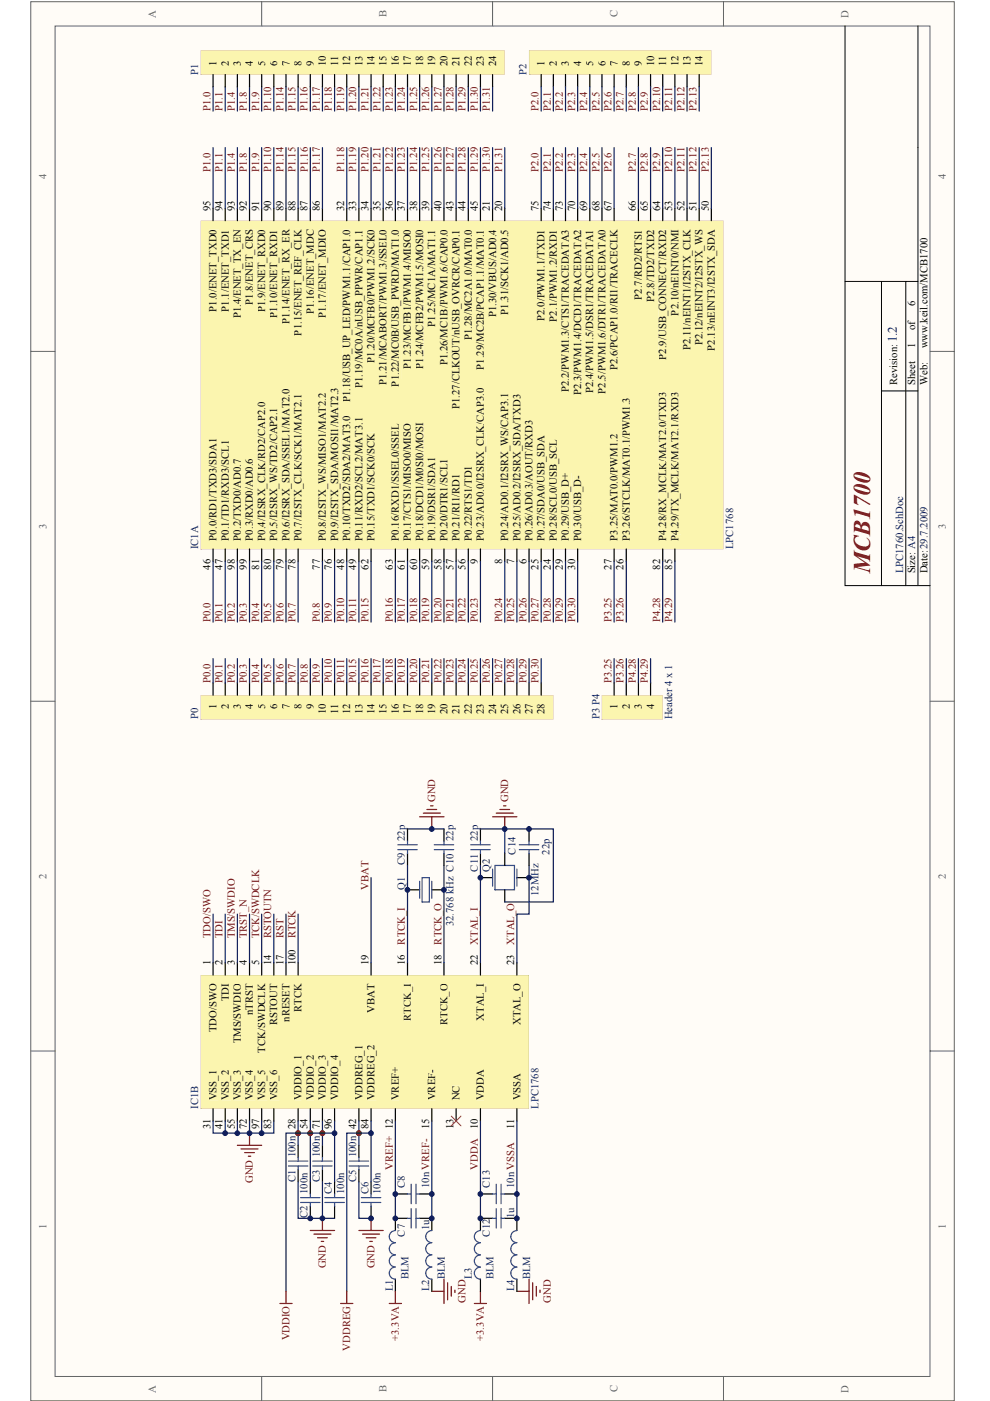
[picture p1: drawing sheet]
<svg xmlns="http://www.w3.org/2000/svg" width="210mm" height="297mm" viewBox="0 0 210 297" stroke-linecap="round" stroke-linejoin="round" font-family="sans-serif">
<defs><g id="words">
<text font-size="5.1" fill="#6e0d10" x="184.5" y="121.6" transform="rotate(-90 184.5 121.6)">MCB1700</text>
<text font-size="2.8" fill="#101e5b" x="190.2" y="72.6" transform="rotate(-90 190.2 72.6)">1.2</text>
<g font-size="2.3" fill="#626261">
<text x="33" y="3.7" transform="rotate(-90 33 3.7)">A</text>
<text x="82" y="3.7" transform="rotate(-90 82 3.7)">B</text>
<text x="131" y="3.7" transform="rotate(-90 131 3.7)">C</text>
<text x="180" y="3.7" transform="rotate(-90 180 3.7)">D</text>
<text x="9.8" y="38" transform="rotate(-90 9.8 38)">4</text>
<text x="200.6" y="38" transform="rotate(-90 200.6 38)">4</text>
<text x="9.8" y="112.1" transform="rotate(-90 9.8 112.1)">3</text>
<text x="200.6" y="112.1" transform="rotate(-90 200.6 112.1)">3</text>
<text x="9.8" y="186.3" transform="rotate(-90 9.8 186.3)">2</text>
<text x="200.6" y="186.3" transform="rotate(-90 200.6 186.3)">2</text>
<text x="9.8" y="260.5" transform="rotate(-90 9.8 260.5)">1</text>
<text x="200.6" y="260.5" transform="rotate(-90 200.6 260.5)">1</text>
<text x="33" y="295.2" transform="rotate(-90 33 295.2)">A</text>
<text x="82" y="295.2" transform="rotate(-90 82 295.2)">B</text>
<text x="131" y="295.2" transform="rotate(-90 131 295.2)">C</text>
<text x="180" y="295.2" transform="rotate(-90 180 295.2)">D</text>
</g>
<g font-size="2.3" fill="#101e5b">
<text x="42.1" y="15.8" transform="rotate(-90 42.1 15.8)">P1</text>
<text x="111.7" y="15.8" transform="rotate(-90 111.7 15.8)">P2</text>
<text x="42.1" y="116.4" transform="rotate(-90 42.1 116.4)">IC1A</text>
<text x="155.5" y="116.4" transform="rotate(-90 155.5 116.4)">LPC1768</text>
<text x="191.6" y="121.6" transform="rotate(-90 191.6 121.6)">LPC1760.SchDoc</text>
<text x="42.1" y="152.5" transform="rotate(-90 42.1 152.5)">P0</text>
<text x="127.1" y="152.5" transform="rotate(-90 127.1 152.5)">P3 P4</text>
<text x="142.6" y="152.5" transform="rotate(-90 142.6 152.5)">Header 4 x 1</text>
<text x="85.9" y="178.3" transform="rotate(-90 85.9 178.3)">22p</text>
<text x="96.2" y="178.3" transform="rotate(-90 96.2 178.3)">22p</text>
<text x="101.3" y="178.3" transform="rotate(-90 101.3 178.3)">22p</text>
<text x="85.9" y="183.5" transform="rotate(-90 85.9 183.5)">C9</text>
<text x="101.3" y="184.8" transform="rotate(-90 101.3 184.8)">C11</text>
<text x="103.9" y="184.8" transform="rotate(-90 103.9 184.8)">Q2</text>
<text x="109.3" y="181.2" transform="rotate(-90 109.3 181.2)">C14</text>
<text x="116.6" y="181.2" transform="rotate(-90 116.6 181.2)">22p</text>
<text x="85.9" y="188.7" transform="rotate(-90 85.9 188.7)">Q1</text>
<text x="114.2" y="189.9" transform="rotate(-90 114.2 189.9)">12MHz</text>
<text x="96.2" y="196.4" transform="rotate(-90 96.2 196.4)">32.768 kHz C10</text>
<text x="42.1" y="235.1" transform="rotate(-90 42.1 235.1)">IC1B</text>
<text x="114.2" y="235.1" transform="rotate(-90 114.2 235.1)">LPC1768</text>
<text x="62.7" y="245.4" transform="rotate(-90 62.7 245.4)">100n</text>
<text x="67.8" y="245.4" transform="rotate(-90 67.8 245.4)">100n</text>
<text x="75.6" y="245.4" transform="rotate(-90 75.6 245.4)">100n</text>
<text x="62.7" y="250.6" transform="rotate(-90 62.7 250.6)">C1</text>
<text x="67.8" y="250.6" transform="rotate(-90 67.8 250.6)">C3</text>
<text x="75.6" y="250.6" transform="rotate(-90 75.6 250.6)">C5</text>
<text x="85.9" y="251.9" transform="rotate(-90 85.9 251.9)">C8</text>
<text x="91" y="251.9" transform="rotate(-90 91 251.9)">10n VREF-</text>
<text x="103.9" y="251.9" transform="rotate(-90 103.9 251.9)">C13</text>
<text x="109.1" y="251.9" transform="rotate(-90 109.1 251.9)">10n VSSA</text>
<text x="65.3" y="253.1" transform="rotate(-90 65.3 253.1)">100n</text>
<text x="70.4" y="253.1" transform="rotate(-90 70.4 253.1)">C4</text>
<text x="73" y="253.1" transform="rotate(-90 73 253.1)">100n</text>
<text x="78.1" y="253.1" transform="rotate(-90 78.1 253.1)">C6</text>
<text x="80.7" y="253.1" transform="rotate(-90 80.7 253.1)">100n</text>
<text x="65.3" y="258.3" transform="rotate(-90 65.3 258.3)">C2</text>
<text x="85.9" y="262.2" transform="rotate(-90 85.9 262.2)">C7</text>
<text x="91" y="260.9" transform="rotate(-90 91 260.9)">1u</text>
<text x="103.9" y="262.2" transform="rotate(-90 103.9 262.2)">C12</text>
<text x="109.1" y="258.3" transform="rotate(-90 109.1 258.3)">1u</text>
<text x="83.3" y="273.8" transform="rotate(-90 83.3 273.8)">L1</text>
<text x="86.7" y="271.2" transform="rotate(-90 86.7 271.2)">BLM</text>
<text x="91" y="273.8" transform="rotate(-90 91 273.8)">L2</text>
<text x="94.4" y="271.2" transform="rotate(-90 94.4 271.2)">BLM</text>
<text x="100.1" y="271.2" transform="rotate(-90 100.1 271.2)">L3</text>
<text x="104.7" y="271.2" transform="rotate(-90 104.7 271.2)">BLM</text>
<text x="109.1" y="273.8" transform="rotate(-90 109.1 273.8)">L4</text>
<text x="112.4" y="271.2" transform="rotate(-90 112.4 271.2)">BLM</text>
</g>
<g font-size="2.3" fill="#010202">
<text x="45.9" y="14" transform="rotate(-90 45.9 14)">1</text>
<text x="48.5" y="14" transform="rotate(-90 48.5 14)">2</text>
<text x="51.1" y="14" transform="rotate(-90 51.1 14)">3</text>
<text x="53.7" y="14" transform="rotate(-90 53.7 14)">4</text>
<text x="56.2" y="14" transform="rotate(-90 56.2 14)">5</text>
<text x="58.8" y="14" transform="rotate(-90 58.8 14)">6</text>
<text x="61.4" y="14" transform="rotate(-90 61.4 14)">7</text>
<text x="64" y="14" transform="rotate(-90 64 14)">8</text>
<text x="66.5" y="14" transform="rotate(-90 66.5 14)">9</text>
<text x="69.1" y="14" transform="rotate(-90 69.1 14)">10</text>
<text x="69.1" y="12.9" transform="rotate(-90 69.1 12.9)">0</text>
<text x="71.7" y="14" transform="rotate(-90 71.7 14)">11</text>
<text x="74.3" y="14" transform="rotate(-90 74.3 14)">12</text>
<text x="76.9" y="14" transform="rotate(-90 76.9 14)">13</text>
<text x="79.4" y="14" transform="rotate(-90 79.4 14)">14</text>
<text x="82" y="14" transform="rotate(-90 82 14)">15</text>
<text x="84.6" y="14" transform="rotate(-90 84.6 14)">16</text>
<text x="87.2" y="14" transform="rotate(-90 87.2 14)">17</text>
<text x="89.7" y="14" transform="rotate(-90 89.7 14)">18</text>
<text x="92.3" y="14" transform="rotate(-90 92.3 14)">19</text>
<text x="94.9" y="14" transform="rotate(-90 94.9 14)">20</text>
<text x="97.5" y="14" transform="rotate(-90 97.5 14)">21</text>
<text x="100.1" y="14" transform="rotate(-90 100.1 14)">22</text>
<text x="102.6" y="14" transform="rotate(-90 102.6 14)">23</text>
<text x="105.2" y="14" transform="rotate(-90 105.2 14)">24</text>
<text x="115.5" y="14" transform="rotate(-90 115.5 14)">1</text>
<text x="118.1" y="14" transform="rotate(-90 118.1 14)">2</text>
<text x="120.7" y="14" transform="rotate(-90 120.7 14)">3</text>
<text x="123.3" y="14" transform="rotate(-90 123.3 14)">4</text>
<text x="125.8" y="14" transform="rotate(-90 125.8 14)">5</text>
<text x="128.4" y="14" transform="rotate(-90 128.4 14)">6</text>
<text x="131" y="14" transform="rotate(-90 131 14)">7</text>
<text x="133.6" y="14" transform="rotate(-90 133.6 14)">8</text>
<text x="136.1" y="14" transform="rotate(-90 136.1 14)">9</text>
<text x="138.7" y="14" transform="rotate(-90 138.7 14)">10</text>
<text x="138.7" y="12.9" transform="rotate(-90 138.7 12.9)">0</text>
<text x="141.3" y="14" transform="rotate(-90 141.3 14)">11</text>
<text x="143.9" y="14" transform="rotate(-90 143.9 14)">12</text>
<text x="146.5" y="14" transform="rotate(-90 146.5 14)">13</text>
<text x="149" y="14" transform="rotate(-90 149 14)">14</text>
<text x="44.6" y="44.7" transform="rotate(-90 44.6 44.7)">95</text>
<text x="47.2" y="44.7" transform="rotate(-90 47.2 44.7)">94</text>
<text x="49.8" y="44.7" transform="rotate(-90 49.8 44.7)">93</text>
<text x="52.4" y="44.7" transform="rotate(-90 52.4 44.7)">92</text>
<text x="54.9" y="44.7" transform="rotate(-90 54.9 44.7)">91</text>
<text x="57.5" y="44.7" transform="rotate(-90 57.5 44.7)">90</text>
<text x="60.1" y="44.7" transform="rotate(-90 60.1 44.7)">89</text>
<text x="62.7" y="44.7" transform="rotate(-90 62.7 44.7)">88</text>
<text x="65.3" y="44.7" transform="rotate(-90 65.3 44.7)">87</text>
<text x="67.8" y="44.7" transform="rotate(-90 67.8 44.7)">86</text>
<text x="73" y="44.7" transform="rotate(-90 73 44.7)">32</text>
<text x="75.6" y="44.7" transform="rotate(-90 75.6 44.7)">33</text>
<text x="78.1" y="44.7" transform="rotate(-90 78.1 44.7)">34</text>
<text x="80.7" y="44.7" transform="rotate(-90 80.7 44.7)">35</text>
<text x="83.3" y="44.7" transform="rotate(-90 83.3 44.7)">36</text>
<text x="85.9" y="44.7" transform="rotate(-90 85.9 44.7)">37</text>
<text x="88.5" y="44.7" transform="rotate(-90 88.5 44.7)">38</text>
<text x="91" y="44.7" transform="rotate(-90 91 44.7)">39</text>
<text x="93.6" y="44.7" transform="rotate(-90 93.6 44.7)">40</text>
<text x="96.2" y="44.7" transform="rotate(-90 96.2 44.7)">43</text>
<text x="98.8" y="44.7" transform="rotate(-90 98.8 44.7)">44</text>
<text x="101.3" y="44.7" transform="rotate(-90 101.3 44.7)">45</text>
<text x="103.9" y="44.7" transform="rotate(-90 103.9 44.7)">21</text>
<text x="106.5" y="44.7" transform="rotate(-90 106.5 44.7)">20</text>
<text x="114.2" y="44.7" transform="rotate(-90 114.2 44.7)">75</text>
<text x="116.8" y="44.7" transform="rotate(-90 116.8 44.7)">74</text>
<text x="119.4" y="44.7" transform="rotate(-90 119.4 44.7)">73</text>
<text x="122" y="44.7" transform="rotate(-90 122 44.7)">70</text>
<text x="124.5" y="44.7" transform="rotate(-90 124.5 44.7)">69</text>
<text x="127.1" y="44.7" transform="rotate(-90 127.1 44.7)">68</text>
<text x="129.7" y="44.7" transform="rotate(-90 129.7 44.7)">67</text>
<text x="134.9" y="44.7" transform="rotate(-90 134.9 44.7)">66</text>
<text x="137.4" y="44.7" transform="rotate(-90 137.4 44.7)">65</text>
<text x="140" y="44.7" transform="rotate(-90 140 44.7)">64</text>
<text x="142.6" y="44.7" transform="rotate(-90 142.6 44.7)">53</text>
<text x="145.2" y="44.7" transform="rotate(-90 145.2 44.7)">52</text>
<text x="147.7" y="44.7" transform="rotate(-90 147.7 44.7)">51</text>
<text x="150.3" y="44.7" transform="rotate(-90 150.3 44.7)">50</text>
<text x="64" y="50.2" transform="rotate(-90 64 50.2)">K</text>
<text x="69.1" y="50.2" transform="rotate(-90 69.1 50.2)">O</text>
<text x="97.5" y="51.4" transform="rotate(-90 97.5 51.4)">0.1</text>
<text x="146.5" y="50.2" transform="rotate(-90 146.5 50.2)">K</text>
<text x="64" y="54.2" transform="rotate(-90 64 54.2)">_CL</text>
<text x="53.7" y="64.6" transform="rotate(-90 53.7 64.6)">P1.8/ENET_CRS</text>
<text x="76.9" y="61.5" transform="rotate(-90 76.9 61.5)">PWR/CAP1.1</text>
<text x="84.6" y="62.4" transform="rotate(-90 84.6 62.4)">WRD/MAT1.0</text>
<text x="136.1" y="63.6" transform="rotate(-90 136.1 63.6)">P2.7/RD2/RTS1</text>
<text x="138.7" y="64" transform="rotate(-90 138.7 64)">P2.8/TD2/TXD2</text>
<text x="194.1" y="64.8" transform="rotate(-90 194.1 64.8)">6</text>
<text x="45.9" y="66.1" transform="rotate(-90 45.9 66.1)">P1.0/ENET_TXD0</text>
<text x="48.5" y="66.1" transform="rotate(-90 48.5 66.1)">P1.1/ENET_TXD1</text>
<text x="51.1" y="67.5" transform="rotate(-90 51.1 67.5)">P1.4/ENET_TX_EN</text>
<text x="56.2" y="66.2" transform="rotate(-90 56.2 66.2)">P1.9/ENET_RXD0</text>
<text x="58.8" y="67.4" transform="rotate(-90 58.8 67.4)">P1.10/ENET_RXD1</text>
<text x="61.4" y="68.6" transform="rotate(-90 61.4 68.6)">P1.14/ENET_RX_ER</text>
<text x="64" y="71.1" transform="rotate(-90 64 71.1)">P1.15/ENET_REF_CLK</text>
<text x="64" y="71.1" transform="rotate(-90 64 71.1)">P1.15/ENET_REF</text>
<text x="66.5" y="66.6" transform="rotate(-90 66.5 66.6)">P1.16/ENET_MDC</text>
<text x="69.1" y="67.5" transform="rotate(-90 69.1 67.5)">P1.17/ENET_MDIO</text>
<text x="69.1" y="67.5" transform="rotate(-90 69.1 67.5)">P1.17/ENET_MDI</text>
<text x="74.3" y="70.9" transform="rotate(-90 74.3 70.9)">_LED/PWM1.1/CAP1.0</text>
<text x="92.3" y="69.3" transform="rotate(-90 92.3 69.3)">P1.25/MC1A/MAT1.1</text>
<text x="105.2" y="67.3" transform="rotate(-90 105.2 67.3)">P1.30/VBUS/AD0.4</text>
<text x="107.8" y="66.7" transform="rotate(-90 107.8 66.7)">P1.31/SCK1/AD0.5</text>
<text x="115.5" y="68.1" transform="rotate(-90 115.5 68.1)">P2.0/PWM1.1/TXD1</text>
<text x="118.1" y="68.2" transform="rotate(-90 118.1 68.2)">P2.1/PWM1.2/RXD1</text>
<text x="143.9" y="66.9" transform="rotate(-90 143.9 66.9)">P2.10/nEINT0/NMI</text>
<text x="194.1" y="70" transform="rotate(-90 194.1 70)">of</text>
<text x="79.4" y="76.9" transform="rotate(-90 79.4 76.9)">P1.20/MCFB0/PWM1.2/SCK0</text>
<text x="94.9" y="77.5" transform="rotate(-90 94.9 77.5)">P1.26/MC1B/PWM1.6/CAP0.0</text>
<text x="100.1" y="72.1" transform="rotate(-90 100.1 72.1)">P1.28/MC2A1.0/MAT0.0</text>
<text x="141.3" y="76.3" transform="rotate(-90 141.3 76.3)">P2.9/USB_CONNECT/RXD2</text>
<text x="146.5" y="74.3" transform="rotate(-90 146.5 74.3)">P2.11/nEINT1/I2STX_CLK</text>
<text x="146.5" y="74.3" transform="rotate(-90 146.5 74.3)">P2.11/nEINT1/I2STX_CL</text>
<text x="149" y="73.2" transform="rotate(-90 149 73.2)">P2.12/nEINT2/I2STX_WS</text>
<text x="151.6" y="74.4" transform="rotate(-90 151.6 74.4)">P2.13/nEINT3/I2STX_SDA</text>
<text x="194.1" y="73.9" transform="rotate(-90 194.1 73.9)">1</text>
<text x="196.7" y="73.9" transform="rotate(-90 196.7 73.9)">www.keil.com/MCB1700</text>
<text x="76.9" y="82.3" transform="rotate(-90 76.9 82.3)">P1.19/MC0A/nUSB_PPWR/CAP1.1</text>
<text x="76.9" y="82.3" transform="rotate(-90 76.9 82.3)">P1.19/MC0A/nUSB_P</text>
<text x="82" y="81.6" transform="rotate(-90 82 81.6)">P1.21/MCABORT/PWM1.3/SSEL0</text>
<text x="84.6" y="82" transform="rotate(-90 84.6 82)">P1.22/MC0B/USB_PWRD/MAT1.0</text>
<text x="84.6" y="82" transform="rotate(-90 84.6 82)">P1.22/MC0B/USB_P</text>
<text x="87.2" y="78.2" transform="rotate(-90 87.2 78.2)">P1.23/MCFB1/PWM1.4/MISO0</text>
<text x="89.7" y="78.2" transform="rotate(-90 89.7 78.2)">P1.24/MCFB2/PWM1.5/MOSI0</text>
<text x="102.6" y="78.4" transform="rotate(-90 102.6 78.4)">P1.29/MC2B/PCAP1.1/MAT0.1</text>
<text x="120.7" y="83.1" transform="rotate(-90 120.7 83.1)">P2.2/PWM1.3/CTS1/TRACEDATA3</text>
<text x="123.3" y="83.8" transform="rotate(-90 123.3 83.8)">P2.3/PWM1.4/DCD1/TRACEDATA2</text>
<text x="125.8" y="83.4" transform="rotate(-90 125.8 83.4)">P2.4/PWM1.5/DSR1/TRACEDATA1</text>
<text x="128.4" y="83.5" transform="rotate(-90 128.4 83.5)">P2.5/PWM1.6/DTR1/TRACEDATA0</text>
<text x="131" y="78.5" transform="rotate(-90 131 78.5)">P2.6/PCAP1.0/RI1/TRACECLK</text>
<text x="190.3" y="81.6" transform="rotate(-90 190.3 81.6)">Revision:</text>
<text x="194.1" y="81.6" transform="rotate(-90 194.1 81.6)">Sheet</text>
<text x="196.7" y="81.6" transform="rotate(-90 196.7 81.6)">Web:</text>
<text x="58.8" y="89.2" transform="rotate(-90 58.8 89.2)">2.1</text>
<text x="74.3" y="85.3" transform="rotate(-90 74.3 85.3)">P1.18/USB_UP_LED/PWM1.1/CAP1.0</text>
<text x="74.3" y="85.3" transform="rotate(-90 74.3 85.3)">P1.18/USB_UP</text>
<text x="97.5" y="86.7" transform="rotate(-90 97.5 86.7)">P1.27/CLKOUT/nUSB_OVRCR/CAP0.1</text>
<text x="97.5" y="86.7" transform="rotate(-90 97.5 86.7)">P1.27/CLKOUT/nUSB_OVRCR/CAP</text>
<text x="107.8" y="86.1" transform="rotate(-90 107.8 86.1)">3.1</text>
<text x="61.4" y="92" transform="rotate(-90 61.4 92)">1/MAT2.0</text>
<text x="69.1" y="95.8" transform="rotate(-90 69.1 95.8)">SO1/MAT2.2</text>
<text x="71.7" y="91.8" transform="rotate(-90 71.7 91.8)">1/MAT2.3</text>
<text x="102.6" y="91.7" transform="rotate(-90 102.6 91.7)">K/CAP3.0</text>
<text x="56.2" y="99.6" transform="rotate(-90 56.2 99.6)">K/RD2/CAP2.0</text>
<text x="64" y="99.7" transform="rotate(-90 64 99.7)">K/SCK1/MAT2.1</text>
<text x="141.3" y="99.6" transform="rotate(-90 141.3 99.6)">K/MAT2.0/TXD3</text>
<text x="143.9" y="99.7" transform="rotate(-90 143.9 99.7)">K/MAT2.1/RXD3</text>
<text x="45.9" y="114.6" transform="rotate(-90 45.9 114.6)">P0.0/RD1/TXD3/SDA1</text>
<text x="48.5" y="114.6" transform="rotate(-90 48.5 114.6)">P0.1/TD1/RXD3/SCL1</text>
<text x="51.1" y="114.6" transform="rotate(-90 51.1 114.6)">P0.2/TXD0/AD0.7</text>
<text x="53.7" y="114.6" transform="rotate(-90 53.7 114.6)">P0.3/RXD0/AD0.6</text>
<text x="56.2" y="114.6" transform="rotate(-90 56.2 114.6)">P0.4/I2SRX_CLK/RD2/CAP2.0</text>
<text x="56.2" y="114.6" transform="rotate(-90 56.2 114.6)">P0.4/I2SRX_CL</text>
<text x="58.8" y="114.6" transform="rotate(-90 58.8 114.6)">P0.5/I2SRX_WS/TD2/CAP2.1</text>
<text x="58.8" y="114.6" transform="rotate(-90 58.8 114.6)">P0.5/I2SRX_WS/TD2/CAP</text>
<text x="61.4" y="114.6" transform="rotate(-90 61.4 114.6)">P0.6/I2SRX_SDA/SSEL1/MAT2.0</text>
<text x="61.4" y="114.6" transform="rotate(-90 61.4 114.6)">P0.6/I2SRX_SDA/SSEL</text>
<text x="64" y="114.6" transform="rotate(-90 64 114.6)">P0.7/I2STX_CLK/SCK1/MAT2.1</text>
<text x="64" y="114.6" transform="rotate(-90 64 114.6)">P0.7/I2STX_CL</text>
<text x="69.1" y="114.6" transform="rotate(-90 69.1 114.6)">P0.8/I2STX_WS/MISO1/MAT2.2</text>
<text x="69.1" y="114.6" transform="rotate(-90 69.1 114.6)">P0.8/I2STX_WS/MI</text>
<text x="71.7" y="114.6" transform="rotate(-90 71.7 114.6)">P0.9/I2STX_SDA/MOSI1/MAT2.3</text>
<text x="71.7" y="114.6" transform="rotate(-90 71.7 114.6)">P0.9/I2STX_SDA/MOSI</text>
<text x="74.3" y="114.6" transform="rotate(-90 74.3 114.6)">P0.10/TXD2/SDA2/MAT3.0</text>
<text x="76.9" y="114.6" transform="rotate(-90 76.9 114.6)">P0.11/RXD2/SCL2/MAT3.1</text>
<text x="79.4" y="114.6" transform="rotate(-90 79.4 114.6)">P0.15/TXD1/SCK0/SCK</text>
<text x="84.6" y="114.6" transform="rotate(-90 84.6 114.6)">P0.16/RXD1/SSEL0/SSEL</text>
<text x="87.2" y="114.6" transform="rotate(-90 87.2 114.6)">P0.17/CTS1/MISO0/MISO</text>
<text x="89.7" y="114.6" transform="rotate(-90 89.7 114.6)">P0.18/DCD1/M0SI0/MOSI</text>
<text x="92.3" y="114.6" transform="rotate(-90 92.3 114.6)">P0.19/DSR1/SDA1</text>
<text x="94.9" y="114.6" transform="rotate(-90 94.9 114.6)">P0.20/DTR1/SCL1</text>
<text x="97.5" y="114.6" transform="rotate(-90 97.5 114.6)">P0.21/RI1/RD1</text>
<text x="100.1" y="114.6" transform="rotate(-90 100.1 114.6)">P0.22/RTS1/TD1</text>
<text x="101.3" y="119.6" transform="rotate(-90 101.3 119.6)">9</text>
<text x="102.6" y="114.6" transform="rotate(-90 102.6 114.6)">P0.23/AD0.0/I2SRX_CLK/CAP3.0</text>
<text x="102.6" y="114.6" transform="rotate(-90 102.6 114.6)">P0.23/AD0.0/I2SRX_CL</text>
<text x="106.5" y="119.6" transform="rotate(-90 106.5 119.6)">8</text>
<text x="107.8" y="114.6" transform="rotate(-90 107.8 114.6)">P0.24/AD0.1/I2SRX_WS/CAP3.1</text>
<text x="107.8" y="114.6" transform="rotate(-90 107.8 114.6)">P0.24/AD0.1/I2SRX_WS/CAP</text>
<text x="109.1" y="119.6" transform="rotate(-90 109.1 119.6)">7</text>
<text x="110.4" y="114.6" transform="rotate(-90 110.4 114.6)">P0.25/AD0.2/I2SRX_SDA/TXD3</text>
<text x="111.7" y="119.6" transform="rotate(-90 111.7 119.6)">6</text>
<text x="112.9" y="114.6" transform="rotate(-90 112.9 114.6)">P0.26/AD0.3/AOUT/RXD3</text>
<text x="115.5" y="114.6" transform="rotate(-90 115.5 114.6)">P0.27/SDA0/USB_SDA</text>
<text x="118.1" y="114.6" transform="rotate(-90 118.1 114.6)">P0.28/SCL0/USB_SCL</text>
<text x="120.7" y="114.6" transform="rotate(-90 120.7 114.6)">P0.29/USB_D+</text>
<text x="123.3" y="114.6" transform="rotate(-90 123.3 114.6)">P0.30/USB_D-</text>
<text x="131" y="114.6" transform="rotate(-90 131 114.6)">P3.25/MAT0.0/PWM1.2</text>
<text x="133.6" y="114.6" transform="rotate(-90 133.6 114.6)">P3.26/STCLK/MAT0.1/PWM1.3</text>
<text x="141.3" y="114.6" transform="rotate(-90 141.3 114.6)">P4.28/RX_MCLK/MAT2.0/TXD3</text>
<text x="141.3" y="114.6" transform="rotate(-90 141.3 114.6)">P4.28/RX_MCL</text>
<text x="143.9" y="114.6" transform="rotate(-90 143.9 114.6)">P4.29/TX_MCLK/MAT2.1/RXD3</text>
<text x="143.9" y="114.6" transform="rotate(-90 143.9 114.6)">P4.29/TX_MCL</text>
<text x="44.6" y="120.8" transform="rotate(-90 44.6 120.8)">46</text>
<text x="47.2" y="120.8" transform="rotate(-90 47.2 120.8)">47</text>
<text x="49.8" y="120.8" transform="rotate(-90 49.8 120.8)">98</text>
<text x="52.4" y="120.8" transform="rotate(-90 52.4 120.8)">99</text>
<text x="54.9" y="120.8" transform="rotate(-90 54.9 120.8)">81</text>
<text x="57.5" y="120.8" transform="rotate(-90 57.5 120.8)">80</text>
<text x="60.1" y="120.8" transform="rotate(-90 60.1 120.8)">79</text>
<text x="62.7" y="120.8" transform="rotate(-90 62.7 120.8)">78</text>
<text x="67.8" y="120.8" transform="rotate(-90 67.8 120.8)">77</text>
<text x="70.4" y="120.8" transform="rotate(-90 70.4 120.8)">76</text>
<text x="73" y="120.8" transform="rotate(-90 73 120.8)">48</text>
<text x="75.6" y="120.8" transform="rotate(-90 75.6 120.8)">49</text>
<text x="78.1" y="120.8" transform="rotate(-90 78.1 120.8)">62</text>
<text x="83.3" y="120.8" transform="rotate(-90 83.3 120.8)">63</text>
<text x="85.9" y="120.8" transform="rotate(-90 85.9 120.8)">61</text>
<text x="88.5" y="120.8" transform="rotate(-90 88.5 120.8)">60</text>
<text x="91" y="120.8" transform="rotate(-90 91 120.8)">59</text>
<text x="93.6" y="120.8" transform="rotate(-90 93.6 120.8)">58</text>
<text x="96.2" y="120.8" transform="rotate(-90 96.2 120.8)">57</text>
<text x="98.8" y="120.8" transform="rotate(-90 98.8 120.8)">56</text>
<text x="114.2" y="120.8" transform="rotate(-90 114.2 120.8)">25</text>
<text x="116.8" y="120.8" transform="rotate(-90 116.8 120.8)">24</text>
<text x="119.4" y="120.8" transform="rotate(-90 119.4 120.8)">29</text>
<text x="122" y="120.8" transform="rotate(-90 122 120.8)">30</text>
<text x="129.7" y="120.8" transform="rotate(-90 129.7 120.8)">27</text>
<text x="132.3" y="120.8" transform="rotate(-90 132.3 120.8)">26</text>
<text x="140" y="120.8" transform="rotate(-90 140 120.8)">82</text>
<text x="142.6" y="120.8" transform="rotate(-90 142.6 120.8)">85</text>
<text x="194.1" y="121.6" transform="rotate(-90 194.1 121.6)">Size: A4</text>
<text x="196.7" y="121.6" transform="rotate(-90 196.7 121.6)">Date:29.7.2009</text>
<text x="45.9" y="150.3" transform="rotate(-90 45.9 150.3)">1</text>
<text x="48.5" y="150.3" transform="rotate(-90 48.5 150.3)">2</text>
<text x="51.1" y="150.3" transform="rotate(-90 51.1 150.3)">3</text>
<text x="53.7" y="150.3" transform="rotate(-90 53.7 150.3)">4</text>
<text x="56.2" y="150.3" transform="rotate(-90 56.2 150.3)">5</text>
<text x="58.8" y="150.3" transform="rotate(-90 58.8 150.3)">6</text>
<text x="61.4" y="150.3" transform="rotate(-90 61.4 150.3)">7</text>
<text x="64" y="150.3" transform="rotate(-90 64 150.3)">8</text>
<text x="66.5" y="150.3" transform="rotate(-90 66.5 150.3)">9</text>
<text x="69.1" y="151.5" transform="rotate(-90 69.1 151.5)">10</text>
<text x="71.7" y="151.5" transform="rotate(-90 71.7 151.5)">11</text>
<text x="74.3" y="151.5" transform="rotate(-90 74.3 151.5)">12</text>
<text x="76.9" y="151.5" transform="rotate(-90 76.9 151.5)">13</text>
<text x="79.4" y="151.5" transform="rotate(-90 79.4 151.5)">14</text>
<text x="82" y="151.5" transform="rotate(-90 82 151.5)">15</text>
<text x="84.6" y="151.5" transform="rotate(-90 84.6 151.5)">16</text>
<text x="87.2" y="151.5" transform="rotate(-90 87.2 151.5)">17</text>
<text x="89.7" y="151.5" transform="rotate(-90 89.7 151.5)">18</text>
<text x="92.3" y="151.5" transform="rotate(-90 92.3 151.5)">19</text>
<text x="94.9" y="151.5" transform="rotate(-90 94.9 151.5)">20</text>
<text x="97.5" y="151.5" transform="rotate(-90 97.5 151.5)">21</text>
<text x="100.1" y="151.5" transform="rotate(-90 100.1 151.5)">22</text>
<text x="102.6" y="151.5" transform="rotate(-90 102.6 151.5)">23</text>
<text x="105.2" y="151.5" transform="rotate(-90 105.2 151.5)">24</text>
<text x="107.8" y="151.5" transform="rotate(-90 107.8 151.5)">25</text>
<text x="110.4" y="151.5" transform="rotate(-90 110.4 151.5)">26</text>
<text x="112.9" y="151.5" transform="rotate(-90 112.9 151.5)">27</text>
<text x="115.5" y="151.5" transform="rotate(-90 115.5 151.5)">28</text>
<text x="131" y="150.3" transform="rotate(-90 131 150.3)">1</text>
<text x="133.6" y="150.3" transform="rotate(-90 133.6 150.3)">2</text>
<text x="136.1" y="150.3" transform="rotate(-90 136.1 150.3)">3</text>
<text x="138.7" y="150.3" transform="rotate(-90 138.7 150.3)">4</text>
<text x="44.6" y="204.6" transform="rotate(-90 44.6 204.6)">1</text>
<text x="47.2" y="204.6" transform="rotate(-90 47.2 204.6)">2</text>
<text x="49.8" y="204.6" transform="rotate(-90 49.8 204.6)">3</text>
<text x="52.4" y="204.6" transform="rotate(-90 52.4 204.6)">4</text>
<text x="54.9" y="204.6" transform="rotate(-90 54.9 204.6)">5</text>
<text x="57.5" y="204.6" transform="rotate(-90 57.5 204.6)">14</text>
<text x="60.1" y="204.6" transform="rotate(-90 60.1 204.6)">17</text>
<text x="62.7" y="204.6" transform="rotate(-90 62.7 204.6)">100</text>
<text x="78.1" y="204.6" transform="rotate(-90 78.1 204.6)">19</text>
<text x="85.9" y="204.6" transform="rotate(-90 85.9 204.6)">16</text>
<text x="93.6" y="204.6" transform="rotate(-90 93.6 204.6)">18</text>
<text x="101.3" y="204.6" transform="rotate(-90 101.3 204.6)">22</text>
<text x="109.1" y="204.6" transform="rotate(-90 109.1 204.6)">23</text>
<text x="48.5" y="212.3" transform="rotate(-90 48.5 212.3)">TDI</text>
<text x="53.7" y="215.2" transform="rotate(-90 53.7 215.2)">nTRST</text>
<text x="64" y="214.6" transform="rotate(-90 64 214.6)">RTCK</text>
<text x="79.4" y="214.7" transform="rotate(-90 79.4 214.7)">VBAT</text>
<text x="94.9" y="211.3" transform="rotate(-90 94.9 211.3)">_O</text>
<text x="110.4" y="211.3" transform="rotate(-90 110.4 211.3)">_O</text>
<text x="45.9" y="218.9" transform="rotate(-90 45.9 218.9)">TDO/SWO</text>
<text x="51.1" y="221.2" transform="rotate(-90 51.1 221.2)">TMS/SWDIO</text>
<text x="56.2" y="220.3" transform="rotate(-90 56.2 220.3)">K</text>
<text x="58.8" y="217.4" transform="rotate(-90 58.8 217.4)">RSTOUT</text>
<text x="61.4" y="216.6" transform="rotate(-90 61.4 216.6)">nRESET</text>
<text x="87.2" y="216.4" transform="rotate(-90 87.2 216.4)">RTCK_I</text>
<text x="94.9" y="217.3" transform="rotate(-90 94.9 217.3)">RTCK_O</text>
<text x="94.9" y="217.3" transform="rotate(-90 94.9 217.3)">RTCK</text>
<text x="102.6" y="216.4" transform="rotate(-90 102.6 216.4)">XTAL_I</text>
<text x="110.4" y="217.3" transform="rotate(-90 110.4 217.3)">XTAL_O</text>
<text x="110.4" y="217.3" transform="rotate(-90 110.4 217.3)">XTAL</text>
<text x="56.2" y="223.2" transform="rotate(-90 56.2 223.2)">TCK/SWDCLK</text>
<text x="45.9" y="233.3" transform="rotate(-90 45.9 233.3)">VSS_1</text>
<text x="48.5" y="233.3" transform="rotate(-90 48.5 233.3)">VSS_2</text>
<text x="51.1" y="233.3" transform="rotate(-90 51.1 233.3)">VSS_3</text>
<text x="53.7" y="233.3" transform="rotate(-90 53.7 233.3)">VSS_4</text>
<text x="56.2" y="233.3" transform="rotate(-90 56.2 233.3)">VSS_5</text>
<text x="58.8" y="233.3" transform="rotate(-90 58.8 233.3)">VSS_6</text>
<text x="64" y="233.3" transform="rotate(-90 64 233.3)">VDDIO_1</text>
<text x="66.5" y="233.3" transform="rotate(-90 66.5 233.3)">VDDIO_2</text>
<text x="69.1" y="233.3" transform="rotate(-90 69.1 233.3)">VDDIO_3</text>
<text x="71.7" y="233.3" transform="rotate(-90 71.7 233.3)">VDDIO_4</text>
<text x="76.9" y="233.3" transform="rotate(-90 76.9 233.3)">VDDREG_1</text>
<text x="79.4" y="233.3" transform="rotate(-90 79.4 233.3)">VDDREG_2</text>
<text x="84.6" y="233.3" transform="rotate(-90 84.6 233.3)">VREF+</text>
<text x="92.3" y="233.3" transform="rotate(-90 92.3 233.3)">VREF-</text>
<text x="97.5" y="233.3" transform="rotate(-90 97.5 233.3)">NC</text>
<text x="102.6" y="233.3" transform="rotate(-90 102.6 233.3)">VDDA</text>
<text x="110.4" y="233.3" transform="rotate(-90 110.4 233.3)">VSSA</text>
<text x="44.6" y="239.4" transform="rotate(-90 44.6 239.4)">31</text>
<text x="47.2" y="239.4" transform="rotate(-90 47.2 239.4)">41</text>
<text x="49.8" y="239.4" transform="rotate(-90 49.8 239.4)">55</text>
<text x="52.4" y="239.4" transform="rotate(-90 52.4 239.4)">72</text>
<text x="54.9" y="239.4" transform="rotate(-90 54.9 239.4)">97</text>
<text x="57.5" y="239.4" transform="rotate(-90 57.5 239.4)">83</text>
<text x="62.7" y="239.4" transform="rotate(-90 62.7 239.4)">28</text>
<text x="65.3" y="239.4" transform="rotate(-90 65.3 239.4)">54</text>
<text x="67.8" y="239.4" transform="rotate(-90 67.8 239.4)">71</text>
<text x="70.4" y="239.4" transform="rotate(-90 70.4 239.4)">96</text>
<text x="75.6" y="239.4" transform="rotate(-90 75.6 239.4)">42</text>
<text x="78.1" y="239.4" transform="rotate(-90 78.1 239.4)">84</text>
<text x="91" y="239.4" transform="rotate(-90 91 239.4)">15</text>
<text x="96.2" y="239.4" transform="rotate(-90 96.2 239.4)">13</text>
<text x="101.3" y="239.4" transform="rotate(-90 101.3 239.4)">10</text>
<text x="109.1" y="239.4" transform="rotate(-90 109.1 239.4)">11</text>
</g>
<g font-size="2.3" fill="#6e0d10">
<text x="44.6" y="23.6" transform="rotate(-90 44.6 23.6)">P1.0</text>
<text x="47.2" y="23.6" transform="rotate(-90 47.2 23.6)">P1.1</text>
<text x="49.8" y="23.6" transform="rotate(-90 49.8 23.6)">P1.4</text>
<text x="52.4" y="23.6" transform="rotate(-90 52.4 23.6)">P1.8</text>
<text x="54.9" y="23.6" transform="rotate(-90 54.9 23.6)">P1.9</text>
<text x="57.5" y="23.6" transform="rotate(-90 57.5 23.6)">P1.10</text>
<text x="60.1" y="23.6" transform="rotate(-90 60.1 23.6)">P1.14</text>
<text x="62.7" y="23.6" transform="rotate(-90 62.7 23.6)">P1.15</text>
<text x="65.3" y="23.6" transform="rotate(-90 65.3 23.6)">P1.16</text>
<text x="67.8" y="23.6" transform="rotate(-90 67.8 23.6)">P1.17</text>
<text x="70.4" y="23.6" transform="rotate(-90 70.4 23.6)">P1.18</text>
<text x="73" y="23.6" transform="rotate(-90 73 23.6)">P1.19</text>
<text x="75.6" y="23.6" transform="rotate(-90 75.6 23.6)">P1.20</text>
<text x="78.1" y="23.6" transform="rotate(-90 78.1 23.6)">P1.21</text>
<text x="80.7" y="23.6" transform="rotate(-90 80.7 23.6)">P1.22</text>
<text x="83.3" y="23.6" transform="rotate(-90 83.3 23.6)">P1.23</text>
<text x="85.9" y="23.6" transform="rotate(-90 85.9 23.6)">P1.24</text>
<text x="88.5" y="23.6" transform="rotate(-90 88.5 23.6)">P1.25</text>
<text x="91" y="23.6" transform="rotate(-90 91 23.6)">P1.26</text>
<text x="93.6" y="23.6" transform="rotate(-90 93.6 23.6)">P1.27</text>
<text x="96.2" y="23.6" transform="rotate(-90 96.2 23.6)">P1.28</text>
<text x="98.8" y="23.6" transform="rotate(-90 98.8 23.6)">P1.29</text>
<text x="101.3" y="23.6" transform="rotate(-90 101.3 23.6)">P1.30</text>
<text x="103.9" y="23.6" transform="rotate(-90 103.9 23.6)">P1.31</text>
<text x="114.2" y="23.6" transform="rotate(-90 114.2 23.6)">P2.0</text>
<text x="116.8" y="23.6" transform="rotate(-90 116.8 23.6)">P2.1</text>
<text x="119.4" y="23.6" transform="rotate(-90 119.4 23.6)">P2.2</text>
<text x="122" y="23.6" transform="rotate(-90 122 23.6)">P2.3</text>
<text x="124.5" y="23.6" transform="rotate(-90 124.5 23.6)">P2.4</text>
<text x="127.1" y="23.6" transform="rotate(-90 127.1 23.6)">P2.5</text>
<text x="129.7" y="23.6" transform="rotate(-90 129.7 23.6)">P2.6</text>
<text x="132.3" y="23.6" transform="rotate(-90 132.3 23.6)">P2.7</text>
<text x="134.9" y="23.6" transform="rotate(-90 134.9 23.6)">P2.8</text>
<text x="137.4" y="23.6" transform="rotate(-90 137.4 23.6)">P2.9</text>
<text x="140" y="23.6" transform="rotate(-90 140 23.6)">P2.10</text>
<text x="142.6" y="23.6" transform="rotate(-90 142.6 23.6)">P2.11</text>
<text x="145.2" y="23.6" transform="rotate(-90 145.2 23.6)">P2.12</text>
<text x="147.7" y="23.6" transform="rotate(-90 147.7 23.6)">P2.13</text>
<text x="44.6" y="36.5" transform="rotate(-90 44.6 36.5)">P1.0</text>
<text x="47.2" y="36.5" transform="rotate(-90 47.2 36.5)">P1.1</text>
<text x="49.8" y="36.5" transform="rotate(-90 49.8 36.5)">P1.4</text>
<text x="52.4" y="36.5" transform="rotate(-90 52.4 36.5)">P1.8</text>
<text x="54.9" y="36.5" transform="rotate(-90 54.9 36.5)">P1.9</text>
<text x="57.5" y="36.5" transform="rotate(-90 57.5 36.5)">P1.10</text>
<text x="60.1" y="36.5" transform="rotate(-90 60.1 36.5)">P1.14</text>
<text x="62.7" y="36.5" transform="rotate(-90 62.7 36.5)">P1.15</text>
<text x="65.3" y="36.5" transform="rotate(-90 65.3 36.5)">P1.16</text>
<text x="67.8" y="36.5" transform="rotate(-90 67.8 36.5)">P1.17</text>
<text x="73" y="36.5" transform="rotate(-90 73 36.5)">P1.18</text>
<text x="75.6" y="36.5" transform="rotate(-90 75.6 36.5)">P1.19</text>
<text x="78.1" y="36.5" transform="rotate(-90 78.1 36.5)">P1.20</text>
<text x="80.7" y="36.5" transform="rotate(-90 80.7 36.5)">P1.21</text>
<text x="83.3" y="36.5" transform="rotate(-90 83.3 36.5)">P1.22</text>
<text x="85.9" y="36.5" transform="rotate(-90 85.9 36.5)">P1.23</text>
<text x="88.5" y="36.5" transform="rotate(-90 88.5 36.5)">P1.24</text>
<text x="91" y="36.5" transform="rotate(-90 91 36.5)">P1.25</text>
<text x="93.6" y="36.5" transform="rotate(-90 93.6 36.5)">P1.26</text>
<text x="96.2" y="36.5" transform="rotate(-90 96.2 36.5)">P1.27</text>
<text x="98.8" y="36.5" transform="rotate(-90 98.8 36.5)">P1.28</text>
<text x="101.3" y="36.5" transform="rotate(-90 101.3 36.5)">P1.29</text>
<text x="103.9" y="36.5" transform="rotate(-90 103.9 36.5)">P1.30</text>
<text x="106.5" y="36.5" transform="rotate(-90 106.5 36.5)">P1.31</text>
<text x="114.2" y="36.5" transform="rotate(-90 114.2 36.5)">P2.0</text>
<text x="116.8" y="36.5" transform="rotate(-90 116.8 36.5)">P2.1</text>
<text x="119.4" y="36.5" transform="rotate(-90 119.4 36.5)">P2.2</text>
<text x="122" y="36.5" transform="rotate(-90 122 36.5)">P2.3</text>
<text x="124.5" y="36.5" transform="rotate(-90 124.5 36.5)">P2.4</text>
<text x="127.1" y="36.5" transform="rotate(-90 127.1 36.5)">P2.5</text>
<text x="129.7" y="36.5" transform="rotate(-90 129.7 36.5)">P2.6</text>
<text x="134.9" y="36.5" transform="rotate(-90 134.9 36.5)">P2.7</text>
<text x="137.4" y="36.5" transform="rotate(-90 137.4 36.5)">P2.8</text>
<text x="140" y="36.5" transform="rotate(-90 140 36.5)">P2.9</text>
<text x="142.6" y="36.5" transform="rotate(-90 142.6 36.5)">P2.10</text>
<text x="145.2" y="36.5" transform="rotate(-90 145.2 36.5)">P2.11</text>
<text x="147.7" y="36.5" transform="rotate(-90 147.7 36.5)">P2.12</text>
<text x="150.3" y="36.5" transform="rotate(-90 150.3 36.5)">P2.13</text>
<text x="44.6" y="131.9" transform="rotate(-90 44.6 131.9)">P0.0</text>
<text x="47.2" y="131.9" transform="rotate(-90 47.2 131.9)">P0.1</text>
<text x="49.8" y="131.9" transform="rotate(-90 49.8 131.9)">P0.2</text>
<text x="52.4" y="131.9" transform="rotate(-90 52.4 131.9)">P0.3</text>
<text x="54.9" y="131.9" transform="rotate(-90 54.9 131.9)">P0.4</text>
<text x="57.5" y="131.9" transform="rotate(-90 57.5 131.9)">P0.5</text>
<text x="60.1" y="131.9" transform="rotate(-90 60.1 131.9)">P0.6</text>
<text x="62.7" y="131.9" transform="rotate(-90 62.7 131.9)">P0.7</text>
<text x="67.8" y="131.9" transform="rotate(-90 67.8 131.9)">P0.8</text>
<text x="70.4" y="131.9" transform="rotate(-90 70.4 131.9)">P0.9</text>
<text x="73" y="131.9" transform="rotate(-90 73 131.9)">P0.10</text>
<text x="75.6" y="131.9" transform="rotate(-90 75.6 131.9)">P0.11</text>
<text x="78.1" y="131.9" transform="rotate(-90 78.1 131.9)">P0.15</text>
<text x="83.3" y="131.9" transform="rotate(-90 83.3 131.9)">P0.16</text>
<text x="85.9" y="131.9" transform="rotate(-90 85.9 131.9)">P0.17</text>
<text x="88.5" y="131.9" transform="rotate(-90 88.5 131.9)">P0.18</text>
<text x="91" y="131.9" transform="rotate(-90 91 131.9)">P0.19</text>
<text x="93.6" y="131.9" transform="rotate(-90 93.6 131.9)">P0.20</text>
<text x="96.2" y="131.9" transform="rotate(-90 96.2 131.9)">P0.21</text>
<text x="98.8" y="131.9" transform="rotate(-90 98.8 131.9)">P0.22</text>
<text x="101.3" y="131.9" transform="rotate(-90 101.3 131.9)">P0.23</text>
<text x="106.5" y="131.9" transform="rotate(-90 106.5 131.9)">P0.24</text>
<text x="109.1" y="131.9" transform="rotate(-90 109.1 131.9)">P0.25</text>
<text x="111.7" y="131.9" transform="rotate(-90 111.7 131.9)">P0.26</text>
<text x="114.2" y="131.9" transform="rotate(-90 114.2 131.9)">P0.27</text>
<text x="116.8" y="131.9" transform="rotate(-90 116.8 131.9)">P0.28</text>
<text x="119.4" y="131.9" transform="rotate(-90 119.4 131.9)">P0.29</text>
<text x="122" y="131.9" transform="rotate(-90 122 131.9)">P0.30</text>
<text x="129.7" y="131.9" transform="rotate(-90 129.7 131.9)">P3.25</text>
<text x="132.3" y="131.9" transform="rotate(-90 132.3 131.9)">P3.26</text>
<text x="140" y="131.9" transform="rotate(-90 140 131.9)">P4.28</text>
<text x="142.6" y="131.9" transform="rotate(-90 142.6 131.9)">P4.29</text>
<text x="44.6" y="144.8" transform="rotate(-90 44.6 144.8)">P0.0</text>
<text x="47.2" y="144.8" transform="rotate(-90 47.2 144.8)">P0.1</text>
<text x="49.8" y="144.8" transform="rotate(-90 49.8 144.8)">P0.2</text>
<text x="52.4" y="144.8" transform="rotate(-90 52.4 144.8)">P0.3</text>
<text x="54.9" y="144.8" transform="rotate(-90 54.9 144.8)">P0.4</text>
<text x="57.5" y="144.8" transform="rotate(-90 57.5 144.8)">P0.5</text>
<text x="60.1" y="144.8" transform="rotate(-90 60.1 144.8)">P0.6</text>
<text x="62.7" y="144.8" transform="rotate(-90 62.7 144.8)">P0.7</text>
<text x="65.3" y="144.8" transform="rotate(-90 65.3 144.8)">P0.8</text>
<text x="67.8" y="144.8" transform="rotate(-90 67.8 144.8)">P0.9</text>
<text x="70.4" y="144.8" transform="rotate(-90 70.4 144.8)">P0.10</text>
<text x="73" y="144.8" transform="rotate(-90 73 144.8)">P0.11</text>
<text x="75.6" y="144.8" transform="rotate(-90 75.6 144.8)">P0.15</text>
<text x="78.1" y="144.8" transform="rotate(-90 78.1 144.8)">P0.16</text>
<text x="80.7" y="144.8" transform="rotate(-90 80.7 144.8)">P0.17</text>
<text x="83.3" y="144.8" transform="rotate(-90 83.3 144.8)">P0.18</text>
<text x="85.9" y="144.8" transform="rotate(-90 85.9 144.8)">P0.19</text>
<text x="88.5" y="144.8" transform="rotate(-90 88.5 144.8)">P0.20</text>
<text x="91" y="144.8" transform="rotate(-90 91 144.8)">P0.21</text>
<text x="93.6" y="144.8" transform="rotate(-90 93.6 144.8)">P0.22</text>
<text x="96.2" y="144.8" transform="rotate(-90 96.2 144.8)">P0.23</text>
<text x="98.8" y="144.8" transform="rotate(-90 98.8 144.8)">P0.24</text>
<text x="101.3" y="144.8" transform="rotate(-90 101.3 144.8)">P0.25</text>
<text x="103.9" y="144.8" transform="rotate(-90 103.9 144.8)">P0.26</text>
<text x="106.5" y="144.8" transform="rotate(-90 106.5 144.8)">P0.27</text>
<text x="109.1" y="144.8" transform="rotate(-90 109.1 144.8)">P0.28</text>
<text x="111.7" y="144.8" transform="rotate(-90 111.7 144.8)">P0.29</text>
<text x="114.2" y="144.8" transform="rotate(-90 114.2 144.8)">P0.30</text>
<text x="129.7" y="144.8" transform="rotate(-90 129.7 144.8)">P3.25</text>
<text x="132.3" y="144.8" transform="rotate(-90 132.3 144.8)">P3.26</text>
<text x="134.9" y="144.8" transform="rotate(-90 134.9 144.8)">P4.28</text>
<text x="137.4" y="144.8" transform="rotate(-90 137.4 144.8)">P4.29</text>
<text x="92.3" y="170.1" transform="rotate(-90 92.3 170.1)">GND</text>
<text x="107.8" y="170.1" transform="rotate(-90 107.8 170.1)">GND</text>
<text x="78.1" y="188.7" transform="rotate(-90 78.1 188.7)">VBAT</text>
<text x="44.6" y="199" transform="rotate(-90 44.6 199)">TDO/SWO</text>
<text x="47.2" y="199" transform="rotate(-90 47.2 199)">TDI</text>
<text x="49.8" y="199" transform="rotate(-90 49.8 199)">TMS/SWDIO</text>
<text x="52.4" y="199" transform="rotate(-90 52.4 199)">TRST_N</text>
<text x="54.9" y="199" transform="rotate(-90 54.9 199)">TCK/SWDCLK</text>
<text x="57.5" y="199" transform="rotate(-90 57.5 199)">RSTOUTN</text>
<text x="60.1" y="199" transform="rotate(-90 60.1 199)">RST</text>
<text x="62.7" y="199" transform="rotate(-90 62.7 199)">RTCK</text>
<text x="85.9" y="200.3" transform="rotate(-90 85.9 200.3)">RTCK_I</text>
<text x="93.6" y="200.3" transform="rotate(-90 93.6 200.3)">RTCK_O</text>
<text x="101.3" y="200.3" transform="rotate(-90 101.3 200.3)">XTAL_I</text>
<text x="109.1" y="200.3" transform="rotate(-90 109.1 200.3)">XTAL_O</text>
<text x="53.7" y="250.9" transform="rotate(-90 53.7 250.9)">GND</text>
<text x="83.3" y="248" transform="rotate(-90 83.3 248)">VREF+ 12</text>
<text x="101.3" y="248" transform="rotate(-90 101.3 248)">VDDA</text>
<text x="69.1" y="268.9" transform="rotate(-90 69.1 268.9)">GND</text>
<text x="79.4" y="268.9" transform="rotate(-90 79.4 268.9)">GND</text>
<text x="98.8" y="276.3" transform="rotate(-90 98.8 276.3)">GND</text>
<text x="116.8" y="276.3" transform="rotate(-90 116.8 276.3)">GND</text>
<text x="61.4" y="284.2" transform="rotate(-90 61.4 284.2)">VDDIO</text>
<text x="74.3" y="286.4" transform="rotate(-90 74.3 286.4)">VDDREG</text>
<text x="84.6" y="284.3" transform="rotate(-90 84.6 284.3)">+3.3VA</text>
<text x="102.6" y="284.3" transform="rotate(-90 102.6 284.3)">+3.3VA</text>
</g>
</g></defs>
<path d="M6.5 .4h195.9v296.6h-195.9z" fill="#fffcf7"/>
<path d="M6.5 .4h195.9v296.6h-195.9z" fill="none" stroke="#626261" stroke-width=".21"/>
<path d="M11.7 5.5h185.6v286.3h-185.6z" fill="#fffcf7"/>
<g fill="none" stroke="#626261" stroke-width=".21">
<path d="M11.7 5.5h185.6v286.3h-185.6zM55.5 .3v5.2M104.5 .3v5.2M153.5 .3v5.2M6.5 74.5h5.2M197.3 74.5h5.1M6.5 148.7h5.2M197.3 148.7h5.1M6.5 222.8h5.2M197.3 222.8h5.1M55.5 291.8v5.2M104.5 291.8v5.2"/>
<path d="M153.5 291.8v5.2"/>
</g>
<circle cx="76.1" cy="240.3" r=".5" fill="#101e5b"/>
<circle cx="76.1" cy="240.3" r=".5" fill="none" stroke="#101e5b" stroke-width=".21"/>
<circle cx="68.4" cy="240.3" r=".5" fill="#101e5b"/>
<circle cx="68.4" cy="240.3" r=".5" fill="none" stroke="#101e5b" stroke-width=".21"/>
<circle cx="65.8" cy="240.3" r=".5" fill="#101e5b"/>
<circle cx="65.8" cy="240.3" r=".5" fill="none" stroke="#101e5b" stroke-width=".21"/>
<circle cx="63.2" cy="240.3" r=".5" fill="#101e5b"/>
<circle cx="63.2" cy="240.3" r=".5" fill="none" stroke="#101e5b" stroke-width=".21"/>
<path d="M179.2 5.5v118.7h18.1M194.7 5.5v118.7M179.2 59.7h15.5M187 59.7v64.5M192.1 59.7v64.5M187 82.9h7.7" fill="none" stroke="#010202" stroke-width=".21"/>
<g fill="#010202">
<path d="M101.8 116.3l.2 .1v2.6l-.1 .1-.1-.1z"/>
<path d="M112.1 116.3l.2 .1v2.6l-.1 .1-.1-.1z"/>
<path d="M109.5 116.3l.3 .1v2.6l-.2 .1-.1-.1z"/>
<path d="M107 116.3l.2 .1v2.6l-.1 .1-.2-.1z"/>
<path d="M107 44.1l.2 .1v2.6l-.1 .1-.2-.1z"/>
<path d="M104.4 44.1l.2 .1v2.6l-.1 .1-.2-.1z"/>
<path d="M117.3 116.3l.2 .1v2.6l-.1 .1-.2-.1z"/>
<path d="M114.7 116.3l.2 .1v2.6l-.1 .1-.1-.1z"/>
<path d="M132.7 116.3l.3 .1v2.6l-.2 .1-.1-.1z"/>
<path d="M130.2 116.3l.2 .1v2.6l-.1 .1-.2-.1z"/>
<path d="M119.9 116.3l.2 .1v2.6l-.2 .1-.1-.1z"/>
<path d="M122.4 116.3l.3 .1v2.6l-.2 .1-.1-.1z"/>
<path d="M73.5 44.1l.2 .1v2.6l-.2 .1-.1-.1z"/>
<path d="M76 44.1l.3 .1v2.6l-.2 .1-.1-.1z"/>
<path d="M78.6 44.1l.2 .1v2.6l-.1 .1-.1-.1z"/>
<path d="M81.2 44.1l.2 .1v2.6l-.1 .1-.2-.1z"/>
<path d="M83.8 44.1l.2 .1v2.6l-.1 .1-.2-.1z"/>
<path d="M86.3 44.1l.3 .1v2.6l-.2 .1-.1-.1z"/>
<path d="M88.9 44.1l.2 .1v2.6l-.1 .1-.1-.1z"/>
<path d="M91.5 44.1l.2 .1v2.6l-.1 .1-.1-.1z"/>
<path d="M94.1 44.1l.2 .1v2.6l-.1 .1-.2-.1z"/>
<path d="M96.7 44.1l.2 .1v2.6l-.2 .1-.1-.1z"/>
<path d="M99.2 44.1l.3 .1v2.6l-.2 .1-.1-.1z"/>
<path d="M101.8 44.1l.2 .1v2.6l-.1 .1-.1-.1z"/>
<path d="M45.1 116.3l.2 .1v2.6l-.1 .1-.1-.1z"/>
<path d="M47.7 116.3l.2 .1v2.6l-.1 .1-.2-.1z"/>
<path d="M73.5 116.3l.2 .1v2.6l-.2 .1-.1-.1z"/>
<path d="M76 116.3l.3 .1v2.6l-.2 .1-.1-.1z"/>
<path d="M150.8 44.1l.2 .1v2.6l-.1 .1-.2-.1z"/>
<path d="M148.2 44.1l.2 .1v2.6l-.1 .1-.1-.1z"/>
<path d="M145.6 44.1l.3 .1v2.6l-.2 .1-.1-.1z"/>
<path d="M143.1 44.1l.2 .1v2.6l-.2 .1-.1-.1z"/>
<path d="M99.2 116.3l.3 .1v2.6l-.2 .1-.1-.1z"/>
<path d="M96.7 116.3l.2 .1v2.6l-.2 .1-.1-.1z"/>
<path d="M94.1 116.3l.2 .1v2.6l-.1 .1-.2-.1z"/>
<path d="M91.5 116.3l.2 .1v2.6l-.1 .1-.1-.1z"/>
<path d="M88.9 116.3l.2 .1v2.6l-.1 .1-.1-.1z"/>
<path d="M86.3 116.3l.3 .1v2.6l-.2 .1-.1-.1z"/>
<path d="M78.6 116.3l.2 .1v2.6l-.1 .1-.1-.1z"/>
<path d="M83.8 116.3l.2 .1v2.6l-.1 .1-.2-.1z"/>
<path d="M140.5 44.1l.2 .1v2.6l-.1 .1-.2-.1z"/>
<path d="M137.9 44.1l.2 .1v2.6l-.1 .1-.1-.1z"/>
<path d="M135.3 44.1l.2 .1v2.6l-.1 .1-.1-.1z"/>
<path d="M130.2 44.1l.2 .1v2.6l-.1 .1-.2-.1z"/>
<path d="M127.6 44.1l.2 .1v2.6l-.1 .1-.2-.1z"/>
<path d="M125 44.1l.2 .1v2.6l-.1 .1-.1-.1z"/>
<path d="M122.4 44.1l.3 .1v2.6l-.2 .1-.1-.1z"/>
<path d="M119.9 44.1l.2 .1v2.6l-.2 .1-.1-.1z"/>
<path d="M117.3 44.1l.2 .1v2.6l-.1 .1-.2-.1z"/>
<path d="M114.7 44.1l.2 .1v2.6l-.1 .1-.1-.1z"/>
<path d="M70.9 116.3l.2 .1v2.6l-.1 .1-.2-.1z"/>
<path d="M68.3 116.3l.2 .1v2.6l-.1 .1-.1-.1z"/>
<path d="M63.1 116.3l.3 .1v2.6l-.2 .1-.1-.1z"/>
<path d="M60.6 116.3l.2 .1v2.6l-.1 .1-.2-.1z"/>
<path d="M58 116.3l.2 .1v2.6l-.1 .1-.1-.1z"/>
<path d="M55.4 116.3l.2 .1v2.6l-.1 .1-.1-.1z"/>
<path d="M140.5 116.3l.2 .1v2.6l-.1 .1-.2-.1z"/>
<path d="M143.1 116.3l.2 .1v2.6l-.2 .1-.1-.1z"/>
<path d="M68.3 44.1l.2 .1v2.6l-.1 .1-.1-.1z"/>
<path d="M65.7 44.1l.2 .1v2.6l-.1 .1-.1-.1z"/>
<path d="M63.1 44.1l.3 .1v2.6l-.2 .1-.1-.1z"/>
<path d="M58 44.1l.2 .1v2.6l-.1 .1-.1-.1z"/>
<path d="M55.4 44.1l.2 .1v2.6l-.1 .1-.1-.1z"/>
<path d="M52.8 44.1l.3 .1v2.6l-.2 .1-.1-.1z"/>
<path d="M50.3 44.1l.2 .1v2.6l-.2 .1-.1-.1z"/>
<path d="M47.7 44.1l.2 .1v2.6l-.1 .1-.2-.1z"/>
<path d="M45.1 44.1l.2 .1v2.6l-.1 .1-.1-.1z"/>
<path d="M50.3 116.3l.2 .1v2.6l-.2 .1-.1-.1z"/>
<path d="M52.8 116.3l.3 .1v2.6l-.2 .1-.1-.1z"/>
<path d="M60.6 44.1l.2 .1v2.6l-.1 .1-.2-.1z"/>
</g>
<path d="M42.6 46.8h110.8v69.6h-10.1l-.2-.1-.1 .1h-2.3l-.1-.1-.2 .1h-7.4l-.2-.1-.1 .1h-2.3l-.1-.1-.2 .1h-7.4l-.2-.1-.1 .1h-2.3l-.2-.1-.1 .1h-2.3l-.1-.1-.2 .1h-2.3l-.1-.1-.1 .1h-2.4l-.1-.1-.1 .1h-2.3l-.2-.1-.1 .1h-2.3l-.1-.1-.2 .1h-4.9l-.1-.1-.1 .1h-2.3l-.2-.1-.1 .1h-2.3l-.2-.1-.1 .1h-2.3l-.1-.1-.2 .1h-2.3l-.1-.1-.1 .1h-2.4l-.1-.1-.1 .1h-2.3l-.2-.1-.1 .1h-2.3l-.1-.1-.2 .1h-4.9l-.1-.1-.1 .1h-2.3l-.2-.1-.1 .1h-2.3l-.2-.1-.1 .1h-2.3l-.1-.1-.2 .1h-2.3l-.1-.1-.1 .1h-4.9l-.2-.1-.1 .1h-2.3l-.1-.1-.2 .1h-2.3l-.1-.1-.1 .1h-2.4l-.1-.1-.1 .1h-2.3l-.2-.1-.1 .1h-2.3l-.2-.1-.1 .1h-2.3l-.1-.1-.2 .1h-2.3l-.1-.1-.1 .1h-2.5zM150.1 48.6v11.1h2v-11.1zM150 59.8v5.5h1.6v-5.5zM150 65.3v7.7h1.6v-7.7zM150.1 73.2v1.1h1.5v-1.1zM147.5 48.7v9.8h2v-9.8zM147.5 58.6v5.5h1.6v-5.5zM147.5 64.1v7.8h1.6v-7.8zM147.5 72v1.2h1.5v-1.2zM144.9 50.2v9.4h2v-9.4zM144.9 59.7v5.5h1.6v-5.5zM144.9 65.2v7.7h1.6v-7.7zM145 48.5v1.7h1.5v-1.7zM145 73.1v1.1h1.5v-1.1zM142.3 99.7v13.6h2.1v-13.6zM142.3 48.6v9.2h1.6v-9.2zM142.3 57.8v7.8h1.6v-7.8zM142.3 83.2l.1 16.5h1.5v-16.5zM142.4 65.7v1.2h1.5v-1.2zM142.4 113.4v1.2h1.5v-1.2zM139.7 48.7v26.2h2.1v-26.2zM139.7 99.6v13.7h2.1v-13.7zM139.7 83.2l.1 16.3h1.5v-16.3zM139.8 75.1v1.1h1.5v-1.1zM139.8 113.4v1.2h1.5v-1.2zM137.1 48.7v13.9h1.7v-13.9zM137.2 62.8v1.1h1.5v-1.1zM134.6 48.9v13.3h1.6v-13.3zM134.6 62.4v1.1h1.5v-1.1zM132 84.4v6.8h1.6v-6.8zM132 103.3v9.9h1.6v-9.9zM132 91.3l.1 11.9h1.5v-11.9zM132.1 113.4v1.2h1.5v-1.2zM129.4 50.2v11.8h1.6v-11.8zM129.4 68.1v4.3h1.6v-4.3zM129.5 92.1v6.8h1.5v-6.8zM129.4 62.3v5.4h1.6v-5.4zM129.4 72.5v4.6h1.6v-4.6zM129.4 99v14.2h1.6v-14.2zM129.5 48.5v1.7h1.5v-1.7zM129.5 77.3v1.1h1.5v-1.1zM129.5 113.4v1.2h1.5v-1.2zM126.8 48.7v28.7h1.6v-28.7zM126.8 77.6v4.6h1.6v-4.6zM126.9 82.3v1.2h1.5v-1.2zM124.3 48.9v28.4h1.6v-28.4zM124.3 77.4v4.6h1.6v-4.6zM124.3 82.2v1.1h1.5v-1.1zM121.7 100.9v12.3h2v-12.3zM121.7 48.7v29h1.6v-29zM121.7 77.8v4.6h1.6v-4.6zM121.8 82.6v1.1h1.5v-1.1zM121.8 113.4v1.2h1.5v-1.2zM119.1 100.3v12.9h2.1v-12.9zM119.1 48.8v28.3h1.6v-28.3zM119.1 77.2v4.6h1.6v-4.6zM119.2 81.9v1.2h1.5v-1.2zM119.2 113.4v1.2h1.5v-1.2zM116.5 93.2v11.3h2.1v-11.3zM116.5 48.9v13.2h1.6v-13.2zM116.5 104.7v8.5h1.6v-8.5zM116.5 62.2v4.6h1.6v-4.6zM116.6 67v1.1h1.5v-1.1zM116.6 113.4v1.2h1.5v-1.2zM113.9 92.3v20.9h2.1v-20.9zM113.9 48.9v13.1h1.7v-13.1zM113.9 62.1v4.6h1.7v-4.6zM114 66.9v1.1h1.5v-1.1zM114 113.4v1.2h1.5v-1.2zM111.4 89.3v23.9h1.6v-23.9zM111.4 113.4v1.2h1.5v-1.2zM108.8 83.7v17.5h2.1v-17.5zM108.8 101.3v11.9h1.6v-11.9zM108.9 113.4v1.2h1.5v-1.2zM106.2 86.2v15h2.1v-15zM106.2 56.5v8.7h1.6v-8.7zM106.2 48.7v7.5h1.6v-7.5zM106.3 83.5v2.5h1.5v-2.5zM106.2 101.3v11.9h1.6v-11.9zM106.3 65.6v1.1h1.5v-1.1zM106.3 113.4v1.2h1.5v-1.2zM103.6 48.7v17.1h1.6v-17.1zM103.7 66.1v1.2h1.5v-1.2zM101.1 91.7v9.5h2v-9.5zM101.1 60v4.3h1.6v-4.3zM101.1 64.5v12.3h1.6v-12.3zM101.1 85.1v6.6h1.5l.1-6.6zM101.1 48.9v10.8h1.6v-10.8zM101.1 82.3v2.6h1.6v-2.6zM101.1 101.3v11.9h1.6v-11.9zM101.1 77.2v1.1h1.5v-1.1zM101.1 113.4v1.2h1.5v-1.2zM98.5 48.7v21.9h1.6v-21.9zM98.5 98.9v14.3h1.6v-14.3zM98.6 70.9v1.2h1.5v-1.2zM98.6 113.4v1.2h1.5v-1.2zM95.9 51.5v24.8h2.1v-24.8zM95.9 78v7.2h1.6v-7.2zM95.9 48.9v2.5h1.6v-2.5zM95.9 100.7v5.5h1.6v-5.5zM95.9 106.5v6.7h1.6v-6.7zM96 76.3v1.7h1.5v-1.7zM96 85.5v1.2h1.5v-1.2zM96 113.4v1.2h1.5v-1.2zM93.3 51.5v12h1.6v-12zM93.3 63.6v12.3h1.6v-12.3zM93.3 98.3v14.9h1.6v-14.9zM93.4 48.7v2.7h1.5v-2.7zM93.4 76.3v1.1h1.5v-1.1zM93.4 97.4v.6h1.5v-.6zM93.4 113.4v1.2h1.5v-1.2zM90.7 48.9v18.8h1.7v-18.8zM90.7 97.1v16.1h1.7v-16.1zM90.8 68.1v1.2h1.5v-1.2zM90.8 113.4v1.2h1.5v-1.2zM88.2 49.8v13.2h1.6v-13.2zM88.2 67.6v9h1.6v-9zM88.2 89.7v7.3h1.6v-7.3zM88.2 97.1v16.1h1.6v-16.1zM88.2 63.1v4.4h1.6v-4.4zM88.2 48.7v1h1.6v-1zM88.2 77v1.1h1.5v-1.1zM88.2 113.4v1.2h1.5v-1.2zM85.6 48.7v3.8h1.6v-3.8zM85.6 52.7v10.3h1.6v-10.3zM85.6 67.6v9h1.6v-9zM85.6 89.9v2.6h1.6v-2.6zM85.6 92.7v7.2h1.6v-7.2zM85.6 100.1v13.1h1.6v-13.1zM85.6 63.1v4.4h1.6v-4.4zM85.7 77v1.1h1.5v-1.1zM85.7 113.4v1.2h1.5v-1.2zM83 62.5v17.9h2.1v-17.9zM83 48.7v13.7h1.6v-13.7zM83 89.9v6.9h1.6v-6.9zM83 97v16.2h1.6v-16.2zM83.1 80.8v1.1h1.5v-1.1zM83.1 113.4v1.2h1.5v-1.2zM80.4 49.8v12.8h1.6v-12.8zM80.4 62.7v17.4h1.6v-17.4zM80.5 48.7v1h1.5v-1zM80.5 80.5v1.1h1.5v-1.1zM77.9 49.7v12h1.6v-12zM77.9 66.4v8.9h1.6v-8.9zM77.9 91.7v6.1h1.6v-6.1zM77.9 97.9v15.3h1.6v-15.3zM77.9 61.8v4.4h1.6v-4.4zM77.9 48.7v1h1.6v-1zM77.9 75.7v1.2h1.5v-1.2zM77.9 113.4v1.2h1.5v-1.2zM75.3 61.5v19.2h2v-19.2zM75.3 51.5v8.6h1.6v-8.6zM75.3 98.1v15.1h1.6v-15.1zM75.3 48.9v2.3h1.6v-2.3zM75.3 88.7v9.3h1.6v-9.3zM75.4 60.3v1.1h1.5v-1.1zM75.4 81.1v1.1h1.5v-1.1zM75.4 113.4v1.2h1.5v-1.2zM72.8 68.5v2.4h2v-2.4zM72.7 71v12.8h2.1v-12.8zM72.7 51.5v12h1.6v-12zM72.7 88.2v25h1.6v-25zM72.7 48.7v2.5h1.6v-2.5zM72.7 63.6v4.8h1.6v-4.8zM72.8 84.1v1.2h1.5v-1.2zM72.8 113.4v1.2h1.5v-1.2zM70.1 91.8v17.3h2.1v-17.3zM70.1 109.2v4h1.6v-4zM70.1 82.3v9.2h1.6v-9.2zM70.2 113.4v1.2h1.5v-1.2zM67.5 50.3v15.6h2.1v-15.6zM67.5 95.9v13.2h2.1v-13.2zM67.6 48.7v1.5h1.6v-1.5zM67.5 83.4v12.3h1.7v-12.3zM67.5 109.2v4h1.7v-4zM67.6 66.3v1.1h1.5v-1.1zM67.6 113.4v1.2h1.5v-1.2zM65 48.7v16.4h2v-16.4zM65 65.4v1.2h1.5v-1.2zM62.4 50.2v4h2.1v-4zM62.4 54.3v15.3h2.1v-15.3zM62.4 99.8v9.3h2.1v-9.3zM62.4 93.1l.1 6.6h1.5v-6.6zM62.4 109.2v4h1.6v-4zM62.4 83.8v9.1h1.6v-9.1zM62.5 48.5v1.7h1.5v-1.7zM62.5 70v1.1h1.5v-1.1zM62.5 113.4v1.2h1.5v-1.2zM59.8 48.6v18.5h2.1v-18.5zM59.8 92.1v17h2.1v-17zM59.8 82.5v9.2h1.6v-9.2zM59.8 109.2v4h1.6v-4zM59.9 67.5v1.1h1.5v-1.1zM59.9 113.4v1.2h1.5v-1.2zM57.2 48.9v16.9h2.1v-16.9zM57.2 89.3v19.8h2.1v-19.8zM57.3 86.6v2.5h1.5v-2.5zM57.2 109.2v4h1.6v-4zM57.3 66.2v1.1h1.5v-1.1zM57.3 113.4v1.2h1.5v-1.2zM54.7 48.7v16h2v-16zM54.7 99.6v9.5h2v-9.5zM54.7 88.1v11.5h1.5l.1-11.5zM54.7 85.2v2.7h1.6v-2.7zM54.7 109.2v4h1.6v-4zM54.7 65.1v1.1h1.5v-1.1zM54.7 113.4v1.2h1.5v-1.2zM52.1 48.7v14.3h2v-14.3zM52.1 97.3v15.9h1.6v-15.9zM52.2 63.4v1.2h1.5v-1.2zM52.2 113.4v1.2h1.5v-1.2zM49.5 48.6v17.4h2.1v-17.4zM49.5 97.4v15.8h1.6v-15.8zM49.6 66.3v1.2h1.5v-1.2zM49.6 113.4v1.2h1.5v-1.2zM46.9 48.9v15.7h2.1v-15.7zM46.9 94.4v18.8h1.6v-18.8zM47 64.9v1.2h1.5v-1.2zM47 93.5v.6h1.5v-.6zM47 113.4v1.2h1.5v-1.2zM44.3 48.7v15.9h2.1v-15.9zM44.3 93.1v20.1h1.7v-20.1zM44.4 64.9v1.2h1.5v-1.2zM44.4 113.4v1.2h1.5v-1.2z" fill="#fbf5af"/>
<path d="M101.8 116.3l.2 .1z" fill="#010202"/>
<g fill="#fbf5af">
<path d="M101.1 113.4h1.5v1.2h-1.5z"/>
<path d="M101.1 101.3h1.6v11.9h-1.6z"/>
<path d="M101.1 91.7h2v9.5h-2z"/>
<path d="M101.1 90.1h1.5v1.6h-1.5z"/>
<path d="M101.1 85.1h1.6v5h-1.6z"/>
<path d="M101.1 90l1.5 .1z"/>
</g>
<path d="M102.4 90l.2 .1z" fill="#010202"/>
<path d="M101.1 82.3h1.6v2.6h-1.6z" fill="#fbf5af"/>
<path d="M112.1 116.3l.2 .1z" fill="#010202"/>
<g fill="#fbf5af">
<path d="M111.4 113.4h1.5v1.2h-1.5z"/>
<path d="M111.4 89.3h1.6v23.9h-1.6z"/>
</g>
<path d="M109.5 116.3l.3 .1z" fill="#010202"/>
<g fill="#fbf5af">
<path d="M108.9 113.4h1.5v1.2h-1.5z"/>
<path d="M108.8 101.3h1.6v11.9h-1.6z"/>
<path d="M108.8 83.7h2.1v17.5h-2.1z"/>
</g>
<path d="M107 116.3l.2 .1z" fill="#010202"/>
<g fill="#fbf5af">
<path d="M106.3 113.4h1.5v1.2h-1.5z"/>
<path d="M106.2 101.3h1.6v11.9h-1.6z"/>
<path d="M106.2 86.2h2.1v15h-2.1z"/>
<path d="M106.3 83.5h1.5v2.5h-1.5z"/>
</g>
<path d="M106.9 46.8h.3z" fill="#010202"/>
<g fill="#fbf5af">
<path d="M106.3 65.6h1.5v1.1h-1.5z"/>
<path d="M106.2 56.5h1.6v8.7h-1.6z"/>
<path d="M106.2 48.7h1.6v7.5h-1.6z"/>
</g>
<path d="M104.4 46.8h.2z" fill="#010202"/>
<g fill="#fbf5af">
<path d="M103.7 66.1h1.5v1.2h-1.5z"/>
<path d="M103.6 48.7h1.6v17.1h-1.6z"/>
</g>
<path d="M117.3 116.3l.2 .1z" fill="#010202"/>
<g fill="#fbf5af">
<path d="M116.6 113.4h1.5v1.2h-1.5z"/>
<path d="M116.5 104.7h1.6v8.5h-1.6z"/>
<path d="M116.5 93.2h2.1v11.3h-2.1z"/>
</g>
<path d="M114.7 116.3l.2 .1z" fill="#010202"/>
<g fill="#fbf5af">
<path d="M114 113.4h1.5v1.2h-1.5z"/>
<path d="M113.9 92.3h2.1v20.9h-2.1z"/>
</g>
<path d="M132.7 116.3l.3 .1z" fill="#010202"/>
<g fill="#fbf5af">
<path d="M132.1 113.4h1.5v1.2h-1.5z"/>
<path d="M132 103.3h1.6v9.9h-1.6z"/>
<path d="M132.1 101.6h1.5v1.6h-1.5z"/>
<path d="M132 91.3h1.6v10.3h-1.6z"/>
<path d="M132.1 101.6h1.5z"/>
</g>
<path d="M133.4 101.6h.2z" fill="#010202"/>
<path d="M132 84.4h1.6v6.8h-1.6z" fill="#fbf5af"/>
<path d="M130.2 116.3l.2 .1z" fill="#010202"/>
<g fill="#fbf5af">
<path d="M129.5 113.4h1.5v1.2h-1.5z"/>
<path d="M129.4 99h1.6v14.2h-1.6z"/>
<path d="M129.5 92.1h1.5v6.8h-1.5z"/>
</g>
<path d="M119.9 116.3l.2 .1z" fill="#010202"/>
<g fill="#fbf5af">
<path d="M119.2 113.4h1.5v1.2h-1.5z"/>
<path d="M119.1 100.3h2.1v12.9h-2.1z"/>
</g>
<path d="M122.4 116.3l.3 .1z" fill="#010202"/>
<g fill="#fbf5af">
<path d="M121.8 113.4h1.5v1.2h-1.5z"/>
<path d="M121.7 100.9h2v12.3h-2z"/>
</g>
<path d="M73.4 46.8h.3z" fill="#010202"/>
<g fill="#fbf5af">
<path d="M72.8 84.1h1.5v1.2h-1.5z"/>
<path d="M72.7 71h2.1v12.8h-2.1z"/>
<path d="M72.8 68.5h2v2.4h-2z"/>
<path d="M72.7 63.6h1.6v4.8h-1.6z"/>
<path d="M72.7 51.5h1.6v12h-1.6z"/>
<path d="M72.7 48.7h1.6v2.5h-1.6z"/>
</g>
<path d="M76 46.8h.2z" fill="#010202"/>
<g fill="#fbf5af">
<path d="M75.4 81.1h1.5v1.1h-1.5z"/>
<path d="M75.3 61.5h2v19.2h-2z"/>
<path d="M75.4 60.3h1.5v1.1h-1.5z"/>
<path d="M75.3 51.5h1.6v8.6h-1.6z"/>
<path d="M75.3 48.9h1.6v2.3h-1.6z"/>
</g>
<path d="M78.6 46.8h.2z" fill="#010202"/>
<g fill="#fbf5af">
<path d="M77.9 75.7h1.5v1.2h-1.5z"/>
<path d="M77.9 66.4h1.6v8.9h-1.6z"/>
<path d="M77.9 61.8h1.6v4.4h-1.6z"/>
<path d="M77.9 49.7h1.6v12h-1.6z"/>
<path d="M77.9 48.7h1.6v1h-1.6z"/>
</g>
<path d="M81.2 46.8h.2z" fill="#010202"/>
<g fill="#fbf5af">
<path d="M80.5 80.5h1.5v1.1h-1.5z"/>
<path d="M80.4 62.7h1.6v17.4h-1.6z"/>
<path d="M80.4 49.8h1.6v12.8h-1.6z"/>
<path d="M80.5 48.7h1.5v1h-1.5z"/>
</g>
<path d="M83.7 46.8h.3z" fill="#010202"/>
<g fill="#fbf5af">
<path d="M83.1 80.8h1.5v1.1h-1.5z"/>
<path d="M83 62.5h2.1v17.9h-2.1z"/>
<path d="M83 48.7h1.6v13.7h-1.6z"/>
</g>
<path d="M86.3 46.8h.3z" fill="#010202"/>
<g fill="#fbf5af">
<path d="M85.7 77h1.5v1.1h-1.5z"/>
<path d="M85.6 67.6h1.6v9h-1.6z"/>
<path d="M85.6 63.1h1.6v4.4h-1.6z"/>
<path d="M85.6 52.7h1.6v10.3h-1.6z"/>
<path d="M85.6 48.7h1.6v3.8h-1.6z"/>
</g>
<path d="M88.9 46.8h.2z" fill="#010202"/>
<g fill="#fbf5af">
<path d="M88.2 77h1.5v1.1h-1.5z"/>
<path d="M88.2 67.6h1.6v9h-1.6z"/>
<path d="M88.2 63.1h1.6v4.4h-1.6z"/>
<path d="M88.2 49.8h1.6v13.2h-1.6z"/>
<path d="M88.2 48.7h1.6v1h-1.6z"/>
</g>
<path d="M91.5 46.8h.2z" fill="#010202"/>
<g fill="#fbf5af">
<path d="M90.8 68.1h1.5v1.2h-1.5z"/>
<path d="M90.7 48.9h1.7v18.8h-1.7z"/>
</g>
<path d="M94 46.8h.3z" fill="#010202"/>
<g fill="#fbf5af">
<path d="M93.4 76.3h1.5v1.1h-1.5z"/>
<path d="M93.3 63.6h1.6v12.3h-1.6z"/>
<path d="M93.3 51.5h1.6v12h-1.6z"/>
<path d="M93.4 48.7h1.5v2.7h-1.5z"/>
</g>
<path d="M96.6 46.8h.3z" fill="#010202"/>
<g fill="#fbf5af">
<path d="M96 85.5h1.5v1.2h-1.5z"/>
<path d="M95.9 78h1.6v7.2h-1.6z"/>
<path d="M96 76.3h1.5v1.7h-1.5z"/>
<path d="M95.9 51.5h2.1v24.8h-2.1z"/>
<path d="M95.9 48.9h1.6v2.5h-1.6z"/>
</g>
<path d="M99.2 46.8h.2z" fill="#010202"/>
<g fill="#fbf5af">
<path d="M98.6 70.9h1.5v1.2h-1.5z"/>
<path d="M98.5 48.7h1.6v21.9h-1.6z"/>
</g>
<path d="M101.8 46.8h.2z" fill="#010202"/>
<g fill="#fbf5af">
<path d="M101.1 77.2h1.5v1.1h-1.5z"/>
<path d="M101.1 64.5h1.6v12.3h-1.6z"/>
<path d="M101.1 60h1.6v4.3h-1.6z"/>
<path d="M101.1 48.9h1.6v10.8h-1.6z"/>
</g>
<path d="M45.1 116.3l.2 .1z" fill="#010202"/>
<g fill="#fbf5af">
<path d="M44.4 113.4h1.5v1.2h-1.5z"/>
<path d="M44.3 93.1h1.7v20.1h-1.7z"/>
</g>
<path d="M47.7 116.3l.2 .1z" fill="#010202"/>
<g fill="#fbf5af">
<path d="M47 113.4h1.5v1.2h-1.5z"/>
<path d="M46.9 94.4h1.6v18.8h-1.6z"/>
<path d="M47 93.5h1.5v.6h-1.5z"/>
</g>
<path d="M73.5 116.3l.2 .1z" fill="#010202"/>
<g fill="#fbf5af">
<path d="M72.8 113.4h1.5v1.2h-1.5z"/>
<path d="M72.7 88.2h1.6v25h-1.6z"/>
</g>
<path d="M76 116.3l.3 .1z" fill="#010202"/>
<g fill="#fbf5af">
<path d="M75.4 113.4h1.5v1.2h-1.5z"/>
<path d="M75.3 98.1h1.6v15.1h-1.6z"/>
<path d="M75.3 88.7h1.6v9.3h-1.6z"/>
</g>
<path d="M150.8 46.8h.2z" fill="#010202"/>
<g fill="#fbf5af">
<path d="M150.1 73.2h1.5v1.1h-1.5z"/>
<path d="M150 65.3h1.6v7.7h-1.6z"/>
<path d="M150 59.8h1.6v5.5h-1.6z"/>
<path d="M150.1 48.6h2v11.1h-2z"/>
</g>
<path d="M148.2 46.8h.2z" fill="#010202"/>
<g fill="#fbf5af">
<path d="M147.5 72h1.5v1.2h-1.5z"/>
<path d="M147.5 64.1h1.6v7.8h-1.6z"/>
<path d="M147.5 58.6h1.6v5.5h-1.6z"/>
<path d="M147.5 48.7h2v9.8h-2z"/>
</g>
<path d="M145.6 46.8h.2z" fill="#010202"/>
<g fill="#fbf5af">
<path d="M145 73.1h1.5v1.1h-1.5z"/>
<path d="M144.9 65.2h1.6v7.7h-1.6z"/>
<path d="M144.9 59.7h1.6v5.5h-1.6z"/>
<path d="M144.9 50.2h2v9.4h-2z"/>
<path d="M145 48.5h1.5v1.7h-1.5z"/>
</g>
<path d="M143 46.8h.3z" fill="#010202"/>
<g fill="#fbf5af">
<path d="M142.4 65.7h1.5v1.2h-1.5z"/>
<path d="M142.3 57.8h1.6v7.8h-1.6z"/>
<path d="M142.3 48.6h1.6v9.2h-1.6z"/>
</g>
<path d="M99.2 116.3l.3 .1z" fill="#010202"/>
<g fill="#fbf5af">
<path d="M98.6 113.4h1.5v1.2h-1.5z"/>
<path d="M98.5 98.9h1.6v14.3h-1.6z"/>
</g>
<path d="M96.7 116.3l.2 .1z" fill="#010202"/>
<g fill="#fbf5af">
<path d="M96 113.4h1.5v1.2h-1.5z"/>
<path d="M95.9 106.5h1.6v6.7h-1.6z"/>
<path d="M95.9 100.7h1.6v5.5h-1.6z"/>
</g>
<path d="M94.1 116.3l.2 .1z" fill="#010202"/>
<g fill="#fbf5af">
<path d="M93.4 113.4h1.5v1.2h-1.5z"/>
<path d="M93.3 98.3h1.6v14.9h-1.6z"/>
<path d="M93.4 97.4h1.5v.6h-1.5z"/>
</g>
<path d="M91.5 116.3l.2 .1z" fill="#010202"/>
<g fill="#fbf5af">
<path d="M90.8 113.4h1.5v1.2h-1.5z"/>
<path d="M90.7 97.1h1.7v16.1h-1.7z"/>
</g>
<path d="M88.9 116.3l.2 .1z" fill="#010202"/>
<g fill="#fbf5af">
<path d="M88.2 113.4h1.5v1.2h-1.5z"/>
<path d="M88.2 97.1h1.6v16.1h-1.6z"/>
<path d="M88.2 89.7h1.6v7.3h-1.6z"/>
</g>
<path d="M86.3 116.3l.3 .1z" fill="#010202"/>
<g fill="#fbf5af">
<path d="M85.7 113.4h1.5v1.2h-1.5z"/>
<path d="M85.6 100.1h1.6v13.1h-1.6z"/>
<path d="M85.6 92.7h1.6v7.2h-1.6z"/>
<path d="M85.6 89.9h1.6v2.6h-1.6z"/>
</g>
<path d="M78.6 116.3l.2 .1z" fill="#010202"/>
<g fill="#fbf5af">
<path d="M77.9 113.4h1.5v1.2h-1.5z"/>
<path d="M77.9 97.9h1.6v15.3h-1.6z"/>
<path d="M77.9 91.7h1.6v6.1h-1.6z"/>
</g>
<path d="M83.8 116.3l.2 .1z" fill="#010202"/>
<g fill="#fbf5af">
<path d="M83.1 113.4h1.5v1.2h-1.5z"/>
<path d="M83 97h1.6v16.2h-1.6z"/>
<path d="M83 89.9h1.6v6.9h-1.6z"/>
</g>
<path d="M140.4 46.8h.3z" fill="#010202"/>
<g fill="#fbf5af">
<path d="M139.8 75.1h1.5v1.1h-1.5z"/>
<path d="M139.7 48.7h2.1v26.2h-2.1z"/>
</g>
<path d="M137.9 46.8h.2z" fill="#010202"/>
<g fill="#fbf5af">
<path d="M137.2 62.8h1.5v1.1h-1.5z"/>
<path d="M137.1 48.7h1.7v13.9h-1.7z"/>
</g>
<path d="M135.3 46.8h.2z" fill="#010202"/>
<g fill="#fbf5af">
<path d="M134.6 62.4h1.5v1.1h-1.5z"/>
<path d="M134.6 48.9h1.6v13.3h-1.6z"/>
</g>
<path d="M130.1 46.8h.3z" fill="#010202"/>
<g fill="#fbf5af">
<path d="M129.5 77.3h1.5v1.1h-1.5z"/>
<path d="M129.4 72.5h1.6v4.6h-1.6z"/>
<path d="M129.4 68.1h1.6v4.3h-1.6z"/>
<path d="M129.4 62.3h1.6v5.4h-1.6z"/>
<path d="M129.4 50.2h1.6v11.8h-1.6z"/>
<path d="M129.5 48.5h1.5v1.7h-1.5z"/>
</g>
<path d="M127.6 46.8h.2z" fill="#010202"/>
<g fill="#fbf5af">
<path d="M126.9 82.3h1.5v1.2h-1.5z"/>
<path d="M126.8 77.6h1.6v4.6h-1.6z"/>
<path d="M126.8 48.7h1.6v28.7h-1.6z"/>
</g>
<path d="M125 46.8h.2z" fill="#010202"/>
<g fill="#fbf5af">
<path d="M124.3 82.2h1.5v1.1h-1.5z"/>
<path d="M124.3 77.4h1.6v4.6h-1.6z"/>
<path d="M124.3 48.9h1.6v28.4h-1.6z"/>
</g>
<path d="M122.4 46.8h.2z" fill="#010202"/>
<g fill="#fbf5af">
<path d="M121.8 82.6h1.5v1.1h-1.5z"/>
<path d="M121.7 77.8h1.6v4.6h-1.6z"/>
<path d="M121.7 48.7h1.6v29h-1.6z"/>
</g>
<path d="M119.8 46.8h.3z" fill="#010202"/>
<g fill="#fbf5af">
<path d="M119.2 81.9h1.5v1.2h-1.5z"/>
<path d="M119.1 77.2h1.6v4.6h-1.6z"/>
<path d="M119.1 48.8h1.6v28.3h-1.6z"/>
</g>
<path d="M117.2 46.8h.3z" fill="#010202"/>
<g fill="#fbf5af">
<path d="M116.6 67h1.5v1.1h-1.5z"/>
<path d="M116.5 62.2h1.6v4.6h-1.6z"/>
<path d="M116.5 48.9h1.6v13.2h-1.6z"/>
</g>
<path d="M114.7 46.8h.2z" fill="#010202"/>
<g fill="#fbf5af">
<path d="M114 66.9h1.5v1.1h-1.5z"/>
<path d="M113.9 62.1h1.7v4.6h-1.7z"/>
<path d="M113.9 48.9h1.7v13.1h-1.7z"/>
</g>
<path d="M70.9 116.3l.2 .1z" fill="#010202"/>
<g fill="#fbf5af">
<path d="M70.2 113.4h1.5v1.2h-1.5z"/>
<path d="M70.1 109.2h1.6v4h-1.6z"/>
<path d="M70.1 91.8h2.1v17.3h-2.1z"/>
<path d="M70.1 82.3h1.6v9.2h-1.6z"/>
</g>
<path d="M68.3 116.3l.2 .1z" fill="#010202"/>
<g fill="#fbf5af">
<path d="M67.6 113.4h1.5v1.2h-1.5z"/>
<path d="M67.5 109.2h1.7v4h-1.7z"/>
<path d="M67.5 95.9h2.1v13.2h-2.1z"/>
<path d="M67.5 83.4h1.7v12.3h-1.7z"/>
</g>
<path d="M63.1 116.3l.3 .1z" fill="#010202"/>
<g fill="#fbf5af">
<path d="M62.5 113.4h1.5v1.2h-1.5z"/>
<path d="M62.4 109.2h1.6v4h-1.6z"/>
<path d="M62.4 99.8h2.1v9.3h-2.1z"/>
<path d="M62.5 98.1h1.5v1.6h-1.5z"/>
<path d="M62.4 93.1h1.6v5h-1.6z"/>
<path d="M62.5 98.1h1.5z"/>
</g>
<path d="M63.8 98.1h.2z" fill="#010202"/>
<path d="M62.4 83.8h1.6v9.1h-1.6z" fill="#fbf5af"/>
<path d="M60.6 116.3l.2 .1z" fill="#010202"/>
<g fill="#fbf5af">
<path d="M59.9 113.4h1.5v1.2h-1.5z"/>
<path d="M59.8 109.2h1.6v4h-1.6z"/>
<path d="M59.8 92.1h2.1v17h-2.1z"/>
<path d="M59.8 82.5h1.6v9.2h-1.6z"/>
</g>
<path d="M58 116.3l.2 .1z" fill="#010202"/>
<g fill="#fbf5af">
<path d="M57.3 113.4h1.5v1.2h-1.5z"/>
<path d="M57.2 109.2h1.6v4h-1.6z"/>
<path d="M57.2 89.3h2.1v19.8h-2.1z"/>
<path d="M57.3 86.6h1.5v2.5h-1.5z"/>
</g>
<path d="M55.4 116.3l.2 .1z" fill="#010202"/>
<g fill="#fbf5af">
<path d="M54.7 113.4h1.5v1.2h-1.5z"/>
<path d="M54.7 109.2h1.6v4h-1.6z"/>
<path d="M54.7 99.6h2v9.5h-2z"/>
<path d="M54.7 98h1.5v1.6h-1.5z"/>
<path d="M54.7 88.1h1.6v9.9h-1.6z"/>
<path d="M54.7 97.9l1.5 .1z"/>
</g>
<path d="M56 97.9l.2 .1z" fill="#010202"/>
<path d="M54.7 85.2h1.6v2.7h-1.6z" fill="#fbf5af"/>
<path d="M140.5 116.3l.2 .1z" fill="#010202"/>
<g fill="#fbf5af">
<path d="M139.8 113.4h1.5v1.2h-1.5z"/>
<path d="M139.7 99.6h2.1v13.7h-2.1z"/>
<path d="M139.8 98h1.5v1.5h-1.5z"/>
<path d="M139.7 83.2h1.6v14.8h-1.6z"/>
<path d="M139.8 97.9l1.5 .1z"/>
</g>
<g fill="#010202">
<path d="M141.1 97.9l.2 .1z"/>
<path d="M143.1 116.3l.2 .1z"/>
</g>
<g fill="#fbf5af">
<path d="M142.4 113.4h1.5v1.2h-1.5z"/>
<path d="M142.3 99.7h2.1v13.6h-2.1z"/>
<path d="M142.4 98.1h1.5v1.6h-1.5z"/>
<path d="M142.3 83.2h1.6v14.9h-1.6z"/>
<path d="M142.4 98l1.5 .1z"/>
</g>
<g fill="#010202">
<path d="M143.7 98l.2 .1z"/>
<path d="M68.3 46.8h.2z"/>
</g>
<g fill="#fbf5af">
<path d="M67.6 66.3h1.5v1.1h-1.5z"/>
<path d="M67.5 50.3h2.1v15.6h-2.1z"/>
<path d="M67.6 48.7h1.6v1.5h-1.6z"/>
</g>
<path d="M65.7 46.8h.2z" fill="#010202"/>
<g fill="#fbf5af">
<path d="M65 65.4h1.5v1.2h-1.5z"/>
<path d="M65 48.7h2v16.4h-2z"/>
</g>
<path d="M63.1 46.8h.3z" fill="#010202"/>
<g fill="#fbf5af">
<path d="M62.5 70h1.5v1.1h-1.5z"/>
<path d="M62.4 54.3h2.1v15.3h-2.1z"/>
<path d="M62.4 50.2h2.1v4h-2.1z"/>
<path d="M62.5 48.5h1.5v1.7h-1.5z"/>
</g>
<path d="M58 46.8h.2z" fill="#010202"/>
<g fill="#fbf5af">
<path d="M57.3 66.2h1.5v1.1h-1.5z"/>
<path d="M57.2 48.9h2.1v16.9h-2.1z"/>
</g>
<path d="M55.4 46.8h.2z" fill="#010202"/>
<g fill="#fbf5af">
<path d="M54.7 65.1h1.5v1.1h-1.5z"/>
<path d="M54.7 48.7h2v16h-2z"/>
</g>
<path d="M52.8 46.8h.2z" fill="#010202"/>
<g fill="#fbf5af">
<path d="M52.2 63.4h1.5v1.2h-1.5z"/>
<path d="M52.1 48.7h2v14.3h-2z"/>
</g>
<path d="M50.2 46.8h.3z" fill="#010202"/>
<g fill="#fbf5af">
<path d="M49.6 66.3h1.5v1.2h-1.5z"/>
<path d="M49.5 48.6h2.1v17.4h-2.1z"/>
</g>
<path d="M47.6 46.8h.3z" fill="#010202"/>
<g fill="#fbf5af">
<path d="M47 64.9h1.5v1.2h-1.5z"/>
<path d="M46.9 48.9h2.1v15.7h-2.1z"/>
</g>
<path d="M45.1 46.8h.2z" fill="#010202"/>
<g fill="#fbf5af">
<path d="M44.4 64.9h1.5v1.2h-1.5z"/>
<path d="M44.3 48.7h2.1v15.9h-2.1z"/>
</g>
<path d="M50.3 116.3l.2 .1z" fill="#010202"/>
<g fill="#fbf5af">
<path d="M49.6 113.4h1.5v1.2h-1.5z"/>
<path d="M49.5 97.4h1.6v15.8h-1.6z"/>
</g>
<path d="M52.8 116.3l.3 .1z" fill="#010202"/>
<g fill="#fbf5af">
<path d="M52.2 113.4h1.5v1.2h-1.5z"/>
<path d="M52.1 97.3h1.6v15.9h-1.6z"/>
</g>
<path d="M60.5 46.8h.3z" fill="#010202"/>
<g fill="#fbf5af">
<path d="M59.9 67.5h1.5v1.1h-1.5z"/>
<path d="M59.8 48.6h2.1v18.5h-2.1z"/>
</g>
<path d="M151 46.8h2.4v69.6h-10.1h10.1v-69.6zM148.4 46.8h2.4zM145.8 46.8h2.4zM143.3 46.8h2.3zM140.7 46.8h2.3zM138.1 46.8h2.3zM135.5 46.8h2.4zM130.4 46.8h4.9zM127.8 46.8h2.3zM125.2 46.8h2.4zM122.7 46.8h2.3zM120.1 46.8h2.3zM117.5 46.8h2.3zM114.9 46.8h2.3zM107.2 46.8h7.5zM104.6 46.8h2.3zM102 46.8h2.4zM99.5 46.8h2.3zM96.9 46.8h2.3zM94.3 46.8h2.3zM91.7 46.8h2.3zM89.1 46.8h2.4zM86.6 46.8h2.3zM84 46.8h2.3zM81.4 46.8h2.3zM78.8 46.8h2.4zM76.3 46.8h2.3zM73.7 46.8h2.3zM68.5 46.8h4.9z" fill="#6e0d10"/>
<g fill="#010202">
<path d="M106.9 46.8h.3z"/>
<path d="M104.3 46.8h.3z"/>
<path d="M73.4 46.8h.3z"/>
<path d="M76 46.8h.3z"/>
<path d="M78.6 46.8h.2z"/>
<path d="M81.2 46.8h.2z"/>
<path d="M83.7 46.8h.3z"/>
<path d="M86.3 46.8h.3z"/>
<path d="M88.9 46.8h.2z"/>
<path d="M91.5 46.8h.2z"/>
<path d="M94 46.8h.3z"/>
<path d="M96.6 46.8h.3z"/>
<path d="M99.2 46.8h.3z"/>
<path d="M101.8 46.8h.2z"/>
<path d="M150.7 46.8h.3z"/>
<path d="M148.2 46.8h.2z"/>
<path d="M145.6 46.8h.2z"/>
<path d="M143 46.8h.3z"/>
<path d="M140.4 46.8h.3z"/>
<path d="M137.9 46.8h.2z"/>
<path d="M135.3 46.8h.2z"/>
<path d="M130.1 46.8h.3z"/>
<path d="M127.5 46.8h.3z"/>
<path d="M125 46.8h.2z"/>
<path d="M122.4 46.8h.3z"/>
<path d="M119.8 46.8h.3z"/>
<path d="M117.2 46.8h.3z"/>
<path d="M114.7 46.8h.2z"/>
</g>
<path d="M140.7 116.4h2.3zM133 116.4h7.4zM130.4 116.4h2.3zM122.7 116.4h7.4zM120.1 116.4h2.3zM117.5 116.4h2.3zM114.9 116.4h2.3zM112.3 116.4h2.4zM109.8 116.4h2.3zM107.2 116.4h2.3zM102 116.4h4.9zM99.5 116.4h2.3zM96.9 116.4h2.3zM94.3 116.4h2.3zM91.7 116.4h2.3zM89.1 116.4h2.4zM86.6 116.4h2.3zM84 116.4h2.3zM78.8 116.4h4.9zM76.3 116.4h2.3zM73.7 116.4h2.3zM71.1 116.4h2.3zM68.5 116.4h2.3zM63.4 116.4h4.9zM60.8 116.4h2.3zM58.2 116.4h2.3zM55.6 116.4h2.4zM53.1 116.4h2.3z" fill="#6e0d10"/>
<g fill="#010202">
<path d="M101.8 116.4h.2z"/>
<path d="M112.1 116.4h.2z"/>
<path d="M109.5 116.4h.3z"/>
<path d="M106.9 116.4h.3z"/>
<path d="M117.2 116.4h.3z"/>
<path d="M114.7 116.4h.2z"/>
<path d="M132.7 116.4h.3z"/>
<path d="M130.1 116.4h.3z"/>
<path d="M119.8 116.4h.3z"/>
<path d="M122.4 116.4h.3z"/>
<path d="M73.4 116.4h.3z"/>
<path d="M76 116.4h.3z"/>
<path d="M99.2 116.4h.3z"/>
<path d="M96.6 116.4h.3z"/>
<path d="M94 116.4h.3z"/>
<path d="M91.5 116.4h.2z"/>
<path d="M88.9 116.4h.2z"/>
<path d="M86.3 116.4h.3z"/>
<path d="M78.6 116.4h.2z"/>
<path d="M83.7 116.4h.3z"/>
<path d="M70.8 116.4h.3z"/>
<path d="M68.3 116.4h.2z"/>
<path d="M63.1 116.4h.3z"/>
<path d="M60.5 116.4h.3z"/>
<path d="M58 116.4h.2z"/>
<path d="M55.4 116.4h.2z"/>
<path d="M140.4 116.4h.3z"/>
</g>
<path d="M65.9 46.8h2.4zM63.4 46.8h2.3zM60.8 46.8h2.3z" fill="#6e0d10"/>
<g fill="#010202">
<path d="M143 116.4h.3z"/>
<path d="M68.3 46.8h.2z"/>
<path d="M65.7 46.8h.2z"/>
<path d="M63.1 46.8h.3z"/>
</g>
<path d="M58.2 46.8h2.3zM55.6 46.8h2.4zM53.1 46.8h2.3zM50.5 46.8h2.3zM47.9 46.8h2.3z" fill="#6e0d10"/>
<g fill="#010202">
<path d="M58 46.8h.2z"/>
<path d="M55.4 46.8h.2z"/>
<path d="M52.8 46.8h.3z"/>
<path d="M50.2 46.8h.3z"/>
</g>
<path d="M50.5 116.4h2.3zM47.9 116.4h2.3zM45.3 116.4h2.3zM42.6 46.8h2.5h-2.5v69.6h2.5h-2.5z" fill="#6e0d10"/>
<g fill="#010202">
<path d="M45.1 116.4h.2z"/>
<path d="M47.6 116.4h.3z"/>
</g>
<path d="M45.3 46.8h2.3z" fill="#6e0d10"/>
<g fill="#010202">
<path d="M47.6 46.8h.3z"/>
<path d="M45.1 46.8h.2z"/>
<path d="M50.2 116.4h.3z"/>
<path d="M52.8 116.4h.3z"/>
<path d="M60.5 46.8h.3z"/>
<path d="M45.1 204l.2 .1v2.6l-.1 .1-.1-.1z"/>
<path d="M47.7 204l.2 .1v2.6l-.1 .1-.2-.1z"/>
<path d="M50.3 204l.2 .1v2.6l-.2 .1-.1-.1z"/>
<path d="M52.8 204l.3 .1v2.6l-.2 .1-.1-.1z"/>
<path d="M55.4 204l.2 .1v2.6l-.1 .1-.1-.1z"/>
<path d="M101.8 235l.2 .1v2.6l-.1 .1-.1-.1z"/>
<path d="M109.5 235l.3 .1v2.6l-.2 .1-.1-.1z"/>
<path d="M83.8 235l.2 .1v2.6l-.1 .1-.2-.1z"/>
<path d="M96.7 235l.2 .1v2.6l-.2 .1-.1-.1z"/>
<path d="M58 204l.2 .1v2.6l-.1 .1-.1-.1z"/>
<path d="M91.5 235l.2 .1v2.6l-.1 .1-.1-.1z"/>
<path d="M86.3 204l.3 .1v2.6l-.2 .1-.1-.1z"/>
<path d="M60.6 204l.2 .1v2.6l-.1 .1-.2-.1z"/>
<path d="M94.1 204l.2 .1v2.6l-.1 .1-.2-.1z"/>
<path d="M78.6 204l.2 .1v2.6l-.1 .1-.1-.1z"/>
<path d="M101.8 204l.2 .1v2.6l-.1 .1-.1-.1z"/>
<path d="M109.5 204l.3 .1v2.6l-.2 .1-.1-.1z"/>
<path d="M63.1 235l.3 .1v2.6l-.2 .1-.1-.1z"/>
<path d="M45.1 235l.2 .1v2.6l-.1 .1-.1-.1z"/>
<path d="M47.7 235l.2 .1v2.6l-.1 .1-.2-.1z"/>
<path d="M76 235l.3 .1v2.6l-.2 .1-.1-.1z"/>
<path d="M65.7 235l.2 .1v2.6l-.1 .1-.1-.1z"/>
<path d="M50.3 235l.2 .1v2.6l-.2 .1-.1-.1z"/>
<path d="M68.3 235l.2 .1v2.6l-.1 .1-.1-.1z"/>
<path d="M52.8 235l.3 .1v2.6l-.2 .1-.1-.1z"/>
<path d="M58 235l.2 .1v2.6l-.1 .1-.1-.1z"/>
<path d="M78.6 235l.2 .1v2.6l-.1 .1-.1-.1z"/>
<path d="M70.9 235l.2 .1v2.6l-.1 .1-.2-.1z"/>
<path d="M55.4 235l.2 .1v2.6l-.1 .1-.1-.1z"/>
<path d="M63.1 204l.3 .1v2.6l-.2 .1-.1-.1z"/>
</g>
<path d="M42.6 206.8h69.6v28.3h-2.4l-.2-.1-.1 .1h-7.5l-.1-.1-.1 .1h-4.9l-.2-.1-.1 .1h-4.9l-.1-.1-.1 .1h-7.5l-.1-.1-.2 .1h-4.9l-.1-.1-.1 .1h-2.3l-.2-.1-.1 .1h-4.9l-.1-.1-.2 .1h-2.3l-.1-.1-.1 .1h-2.4l-.1-.1-.1 .1h-2.3l-.2-.1-.1 .1h-4.9l-.1-.1-.1 .1h-2.4l-.1-.1-.1 .1h-2.3l-.2-.1-.1 .1h-2.3l-.2-.1-.1 .1h-2.3l-.1-.1-.2 .1h-2.3l-.1-.1-.1 .1h-2.5zM108.8 208.6v2.7h2.1v-2.7zM108.8 227.5v5.8h1.6v-5.8zM108.8 211.4v5.9h1.6v-5.9zM101.1 208.6v1.8h2v-1.8zM101.1 226.7v6.6h1.6v-6.6zM101.1 210.4v6h1.5v-6zM95.9 230.2v3.1h1.6v-3.1zM93.4 208.6v8.7h1.5v-6h.5v-2.7zM90.8 227.6v5.7h1.6v-5.7zM91.7 226.8v.6h.2v-.6zM85.7 208.6l-.1 7.8h1.6v-6h.5v-1.8zM83.1 227.6v5.7h1.5v-5.7zM83.2 226.3v1.2h1.2v-1.2zM77.9 221.6v11.7h2v-11.7zM77.9 208.6v6.1h1.6v-6.1zM75.3 221.8v11.5h2v-11.5zM70.2 223.8v3.7h2v-3.7zM70.2 227.7v5.6h1.5v-5.6zM67.6 223.9v3.6h2v-3.6zM67.6 227.7v5.6h1.6v-5.6zM65 223.8v3.7h2v-3.7zM65 227.7v5.6h1.6v-5.6zM62.4 224v3.5h2.1v-3.5zM62.4 208.5v6h1.6v-6zM62.5 227.7v5.6h1.5v-5.6zM59.9 208.6v8h1.5v-8zM57.3 226.9v6.4h2v-6.4zM57.3 208.6v8.8h1.5v-8.8zM54.7 227v6.3h2v-6.3zM54.7 210.2v12.9h1.6v-12.9zM54.7 208.5v1.6h1.5v-1.6zM52.1 226.9v6.4h2v-6.4zM52.1 208.6v6.6h1.6v-6.6zM49.5 227v6.3h2.1v-6.3zM49.5 208.6v1.5h1.6v-1.5zM49.5 210.2v11h1.6v-11zM47 226.9v6.4h2v-6.4zM47 208.6v3.6h1.5v-3.6zM44.4 227.1v6.2h2v-6.2zM44.3 208.6v10.2h1.7v-10.2z" fill="#fbf5af"/>
<path d="M45.1 206.8h.2z" fill="#010202"/>
<path d="M44.3 208.6h1.7v10.2h-1.7z" fill="#fbf5af"/>
<path d="M47.6 206.8h.3z" fill="#010202"/>
<path d="M47 208.6h1.5v3.6h-1.5z" fill="#fbf5af"/>
<path d="M50.2 206.8h.3z" fill="#010202"/>
<g fill="#fbf5af">
<path d="M49.5 210.2h1.6v11h-1.6z"/>
<path d="M49.5 208.6h1.6v1.5h-1.6z"/>
</g>
<path d="M52.8 206.8h.2z" fill="#010202"/>
<path d="M52.1 208.6h1.6v6.6h-1.6z" fill="#fbf5af"/>
<path d="M55.4 206.8h.2z" fill="#010202"/>
<g fill="#fbf5af">
<path d="M54.7 218.7h1.6v4.4h-1.6z"/>
<path d="M54.7 210.2h1.6v8.5h-1.6z"/>
<path d="M54.7 218.6l1.6 .1z"/>
</g>
<path d="M56.1 218.6l.2 .1z" fill="#010202"/>
<path d="M54.7 208.5h1.5v1.6h-1.5z" fill="#fbf5af"/>
<path d="M101.8 235l.2 .1z" fill="#010202"/>
<path d="M101.1 226.7h1.6v6.6h-1.6z" fill="#fbf5af"/>
<path d="M109.5 235l.3 .1z" fill="#010202"/>
<path d="M108.8 227.5h1.6v5.8h-1.6z" fill="#fbf5af"/>
<path d="M83.8 235l.2 .1z" fill="#010202"/>
<g fill="#fbf5af">
<path d="M83.1 227.6h1.5v5.7h-1.5z"/>
<path d="M83.2 226.3h1.2v1.2h-1.2z"/>
</g>
<path d="M96.7 235l.2 .1z" fill="#010202"/>
<path d="M95.9 230.2h1.6v3.1h-1.6z" fill="#fbf5af"/>
<path d="M58 206.8h.2z" fill="#010202"/>
<path d="M57.3 208.6h1.5v8.8h-1.5z" fill="#fbf5af"/>
<path d="M91.5 235l.2 .1z" fill="#010202"/>
<g fill="#fbf5af">
<path d="M90.8 227.6h1.6v5.7h-1.6z"/>
<path d="M91.7 226.8h.2v.6h-.2z"/>
</g>
<path d="M86.3 206.8h.3z" fill="#010202"/>
<g fill="#fbf5af">
<path d="M85.6 210.4h1.6v6h-1.6z"/>
<path d="M85.7 208.6h2v1.8h-2z"/>
<path d="M85.7 210.4h1.5z"/>
</g>
<path d="M60.5 206.8h.3z" fill="#010202"/>
<path d="M59.9 208.6h1.5v8h-1.5z" fill="#fbf5af"/>
<path d="M94 206.8h.3z" fill="#010202"/>
<g fill="#fbf5af">
<path d="M93.4 211.3h1.5v6h-1.5z"/>
<path d="M93.4 208.6h2v2.7h-2z"/>
<path d="M93.4 211.3h1.5z"/>
</g>
<path d="M78.6 206.8h.2z" fill="#010202"/>
<path d="M77.9 208.6h1.6v6.1h-1.6z" fill="#fbf5af"/>
<path d="M101.8 206.8h.2z" fill="#010202"/>
<g fill="#fbf5af">
<path d="M101.1 210.4h1.5v6h-1.5z"/>
<path d="M101.1 208.6h2v1.8h-2z"/>
</g>
<path d="M109.5 206.8h.3z" fill="#010202"/>
<g fill="#fbf5af">
<path d="M108.8 211.4h1.6v5.9h-1.6z"/>
<path d="M108.8 208.6h2.1v2.7h-2.1z"/>
</g>
<path d="M63.1 235l.3 .1z" fill="#010202"/>
<g fill="#fbf5af">
<path d="M62.5 227.7h1.5v5.6h-1.5z"/>
<path d="M62.4 224h2.1v3.5h-2.1z"/>
</g>
<path d="M45.1 235l.2 .1z" fill="#010202"/>
<path d="M44.4 227.1h2v6.2h-2z" fill="#fbf5af"/>
<path d="M47.7 235l.2 .1z" fill="#010202"/>
<path d="M47 226.9h2v6.4h-2z" fill="#fbf5af"/>
<path d="M76 235l.3 .1z" fill="#010202"/>
<path d="M75.3 221.8h2v11.5h-2z" fill="#fbf5af"/>
<path d="M65.7 235l.2 .1z" fill="#010202"/>
<g fill="#fbf5af">
<path d="M65 227.7h1.6v5.6h-1.6z"/>
<path d="M65 223.8h2v3.7h-2z"/>
</g>
<path d="M50.3 235l.2 .1z" fill="#010202"/>
<path d="M49.5 227h2.1v6.3h-2.1z" fill="#fbf5af"/>
<path d="M68.3 235l.2 .1z" fill="#010202"/>
<g fill="#fbf5af">
<path d="M67.6 227.7h1.6v5.6h-1.6z"/>
<path d="M67.6 223.9h2v3.6h-2z"/>
</g>
<path d="M52.8 235l.3 .1z" fill="#010202"/>
<path d="M52.1 226.9h2v6.4h-2z" fill="#fbf5af"/>
<path d="M58 235l.2 .1z" fill="#010202"/>
<path d="M57.3 226.9h2v6.4h-2z" fill="#fbf5af"/>
<path d="M78.6 235l.2 .1z" fill="#010202"/>
<path d="M77.9 221.6h2v11.7h-2z" fill="#fbf5af"/>
<path d="M70.9 235l.2 .1z" fill="#010202"/>
<g fill="#fbf5af">
<path d="M70.2 227.7h1.5v5.6h-1.5z"/>
<path d="M70.2 223.8h2v3.7h-2z"/>
</g>
<path d="M55.4 235l.2 .1z" fill="#010202"/>
<path d="M54.7 227h2v6.3h-2z" fill="#fbf5af"/>
<path d="M63.1 206.8h.3z" fill="#010202"/>
<path d="M62.4 208.5h1.6v6h-1.6z" fill="#fbf5af"/>
<path d="M109.8 206.7h2.4v28.4h-2.4h2.4v-28.4zM102 206.7h7.5zM102 235.1h7.5zM94.3 206.7h7.5zM96.9 235.1h4.9zM91.7 235.1h4.9zM86.6 206.7h7.4zM84 235.1h7.5zM78.8 206.7h7.5zM78.8 235.1h4.9zM63.4 206.7h15.2zM76.3 235.1h2.3zM71.1 235.1h4.9zM68.5 235.1h2.3zM65.9 235.1h2.4zM63.4 235.1h2.3zM60.8 206.7h2.3zM58.2 235.1h4.9zM58.2 206.7h2.3zM55.6 206.7h2.4zM55.6 235.1h2.4zM53.1 206.7h2.3zM53.1 235.1h2.3zM50.5 206.7h2.3zM50.5 235.1h2.3zM47.9 206.7h2.3zM47.9 235.1h2.3zM45.3 206.7h2.3zM45.3 235.1h2.3zM42.6 206.7h2.5h-2.5v28.4h2.5h-2.5z" fill="#6e0d10"/>
<g fill="#010202">
<path d="M45.1 206.7h.2z"/>
<path d="M47.6 206.7h.3z"/>
<path d="M50.2 206.7h.3z"/>
<path d="M52.8 206.7h.3z"/>
<path d="M55.4 206.7h.2z"/>
<path d="M101.8 235.1h.2z"/>
<path d="M109.5 235.1h.3z"/>
<path d="M83.7 235.1h.3z"/>
<path d="M96.6 235.1h.3z"/>
<path d="M58 206.7h.2z"/>
<path d="M91.5 235.1h.2z"/>
<path d="M86.3 206.7h.3z"/>
<path d="M60.5 206.7h.3z"/>
<path d="M94 206.7h.3z"/>
<path d="M78.6 206.7h.2z"/>
<path d="M101.8 206.7h.2z"/>
<path d="M109.5 206.7h.3z"/>
<path d="M63.1 235.1h.3z"/>
<path d="M45.1 235.1h.2z"/>
<path d="M47.6 235.1h.3z"/>
<path d="M76 235.1h.3z"/>
<path d="M65.7 235.1h.2z"/>
<path d="M50.2 235.1h.3z"/>
<path d="M68.3 235.1h.2z"/>
<path d="M52.8 235.1h.3z"/>
<path d="M58 235.1h.2z"/>
<path d="M78.6 235.1h.2z"/>
<path d="M70.8 235.1h.3z"/>
<path d="M55.4 235.1h.2z"/>
<path d="M63.1 206.7h.3z"/>
</g>
<g fill="none" stroke="#010202" stroke-width=".26">
<path d="M86.4 175.8v2.5M94.2 175.8v2.5M101.9 175.8v2.5M112.2 175.8v2.5M86.4 188.7h2.6M86.4 180.9v2.6M91.6 188.7h2.6M94.2 180.9v2.6M101.9 180.9v2.6M112.2 180.9v2.6M63.2 242.8v2.6M63.2 248v2.6"/>
<path d="M65.8 250.6v2.5M65.8 255.7v2.6M68.4 242.8v2.6M68.4 248v2.6M71 250.6v2.5M71 255.7v2.6M76.1 242.8v2.6M76.1 248v2.6M78.7 250.6v2.5M78.7 255.7v2.6M83.9 253.1h2.5M86.4 258.3h-2.5v2.6"/>
<path d="M89 253.1h2.6M89 258.3h2.6M101.9 253.1h2.6M104.5 258.3h-2.6v2.6M107.1 253.1h2.5M107.1 258.3h2.5M83.9 271.2v2.6M101.9 271.2v2.6"/>
</g>
<g fill="none" stroke="#2351a3" stroke-width=".26">
<path d="M84.4 179.1h4.1M86.4 178.3v.8M92.1 179.1h4.1M94.2 178.3v.8M99.8 179.1h4.2M101.9 178.3v.8M110.1 179.1h4.2M112.2 178.3v.8M84.4 180.1h4.1M86.4 180.1v.8M89 186.8v3.7M89.5 186.1h1.6v5.1h-1.6z"/>
<path d="M91.6 186.8v3.7M92.1 180.1h4.1M94.2 180.1v.8M99.8 180.1h4.2M101.9 180.1v.8M110.1 180.1h4.2M112.2 180.1v.8M61.2 247.2h4.1M61.2 246.2h4.1M63.2 245.4v.8M63.2 247.2v.8M63.8 255h4.1"/>
<path d="M63.8 253.9h4.1M65.8 253.1v.8M65.8 255v.7M66.3 247.2h4.2M66.3 246.2h4.2M68.4 245.4v.8M68.4 247.2v.8M68.9 255h4.1M68.9 253.9h4.1M71 253.1v.8M71 255v.7M74.1 247.2h4.1"/>
<path d="M74.1 246.2h4.1M76.1 245.4v.8M76.1 247.2v.8M76.6 255h4.2M76.6 253.9h4.2M78.7 253.1v.8M78.7 255v.7M86.4 253.1h.8M86.4 258.3h.8M87.2 251.1v4.1M87.2 256.2v4.2M88.2 251.1v4.1"/>
<path d="M88.2 256.2v4.2M88.2 253.1h.8M88.2 258.3h.8M104.5 253.1h.8M104.5 258.3h.8M105.3 251.1v4.1M105.3 256.2v4.2M106.3 253.1h.8M106.3 258.3h.8M106.3 251.1v4.1M106.3 256.2v4.2M83.9 266.1a1.29 1.29 0 0 0-1.3 1.3 1.29 1.29 0 0 0 1.3 1.2 1.28 1.28 0 0 0-1.3 1.3 1.28 1.28 0 0 0 1.3 1.3"/>
<path d="M83.9 260.9a1.29 1.29 0 0 0-1.3 1.3 1.29 1.29 0 0 0 1.3 1.3 1.28 1.28 0 0 0-1.3 1.3 1.28 1.28 0 0 0 1.3 1.2M101.9 266.1a1.29 1.29 0 0 0-1.3 1.3 1.29 1.29 0 0 0 1.3 1.2 1.28 1.28 0 0 0-1.3 1.3 1.28 1.28 0 0 0 1.3 1.3M101.9 260.9a1.29 1.29 0 0 0-1.3 1.3 1.29 1.29 0 0 0 1.3 1.3 1.28 1.28 0 0 0-1.3 1.3 1.28 1.28 0 0 0 1.3 1.2"/>
</g>
<g fill="none" stroke="#101e5b" stroke-width=".26">
<path d="M86.4 175.8h7.8M86.4 183.5v20.6M94.2 183.5v20.6M45.2 237.7v2.5h12.9v-2.5M47.8 237.7v2.5M50.3 237.7v2.5M52.9 237.7v2.5M55.5 237.7v2.5M63.2 237.7v5.1M65.8 237.7v12.9M68.4 237.7v5.1M71 237.7v12.9"/>
<path d="M76.1 237.7v5.1M78.7 237.7v12.9M83.9 237.7v20.6M91.6 237.7v20.6M101.9 237.7v20.6M109.6 237.7v20.6M63.2 250.6v7.7h7.8M68.4 250.6v7.7M76.1 250.6v7.7h2.6"/>
</g>
<path d="M95.7 236.6l2.1 2.1M97.8 236.6l-2.1 2.1" fill="none" stroke="#ed1c24" stroke-width=".21"/>
<g fill="none" stroke="#6e0d10" stroke-width=".26">
<path d="M89 173.2h5.2M89.8 172.4h3.6M90.6 171.6h2M91.3 170.9h.5M91.6 173.2v2.6M104.5 173.2h5.1M105.3 172.4h3.6M106 171.6h2.1M106.8 170.9h.5M107.1 173.2v2.6M50.3 242.8h5.2M51.1 243.6h3.6"/>
<path d="M51.9 244.4h2.1M52.7 245.1h.5M52.9 240.2v2.6M68.4 258.3v2.6M78.7 258.3v2.6M65.8 260.9h5.2M66.6 261.7h3.6M67.4 262.4h2M68.1 263.2h.5M76.1 260.9h5.2M76.9 261.7h3.6M77.7 262.4h2"/>
<path d="M78.4 263.2h.6M82.6 276.4h2.5M83.9 273.8v2.6M91.6 273.8h2.6M94.2 271.2v5.2M94.9 272v3.6M95.7 272.8v2M96.5 273.5v.5M100.6 276.4h2.6M101.9 273.8v2.6M109.6 273.8h2.6M112.2 271.2v5.2"/>
<path d="M113 272v3.6M113.8 272.8v2M114.5 273.5v.5"/>
</g>
<circle cx="63.2" cy="240.3" r=".5" fill="#6e0d10"/>
<circle cx="63.2" cy="240.3" r=".5" fill="none" stroke="#6e0d10" stroke-width=".21"/>
<circle cx="65.8" cy="240.3" r=".5" fill="#6e0d10"/>
<circle cx="65.8" cy="240.3" r=".5" fill="none" stroke="#6e0d10" stroke-width=".21"/>
<circle cx="68.4" cy="240.3" r=".5" fill="#6e0d10"/>
<circle cx="68.4" cy="240.3" r=".5" fill="none" stroke="#6e0d10" stroke-width=".21"/>
<circle cx="76.1" cy="240.3" r=".5" fill="#6e0d10"/>
<circle cx="76.1" cy="240.3" r=".5" fill="none" stroke="#6e0d10" stroke-width=".21"/>
<g fill="none" stroke="#101e5b" stroke-width=".26">
<path d="M45.2 31.3v12.9M47.8 31.3v12.9M50.3 31.3v12.9M52.9 31.3v12.9M55.5 31.3v12.9M58.1 31.3v12.9M60.7 31.3v12.9M63.2 31.3v12.9M65.8 31.3v12.9M68.4 31.3v12.9M73.5 31.3v12.9M76.1 31.3v12.9"/>
<path d="M78.7 31.3v12.9M81.3 31.3v12.9M83.9 31.3v12.9M86.4 31.3v12.9M89 31.3v12.9M91.6 31.3v12.9M94.2 31.3v12.9M96.7 31.3v12.9M99.3 31.3v12.9M101.9 31.3v12.9M104.5 31.3v12.9M107.1 31.3v12.9"/>
<path d="M114.8 31.3v12.9M117.4 31.3v12.9M119.9 31.3v12.9M122.5 31.3v12.9M125.1 31.3v12.9M127.7 31.3v12.9M130.3 31.3v12.9M135.4 31.3v12.9M138 31.3v12.9M140.6 31.3v12.9M143.1 31.3v12.9M145.7 31.3v12.9"/>
<path d="M148.3 31.3v12.9M150.9 31.3v12.9M45.2 119v12.9M47.8 119v12.9M50.3 119v12.9M52.9 119v12.9M55.5 119v12.9M58.1 119v12.9M60.7 119v12.9M63.2 119v12.9M68.4 119v12.9M71 119v12.9"/>
<path d="M73.5 119v12.9M76.1 119v12.9M78.7 119v12.9M83.9 119v12.9M86.4 119v12.9M89 119v12.9M91.6 119v12.9M94.2 119v12.9M96.7 119v12.9M99.3 119v12.9M101.9 119v12.9M107.1 119v12.9"/>
<path d="M109.6 119v12.9M112.2 119v12.9M114.8 119v12.9M117.4 119v12.9M119.9 119v12.9M122.5 119v12.9M130.3 119v12.9M132.8 119v12.9M140.6 119v12.9M143.1 119v12.9M101.9 175.8h15.5v15.4h-10.3M107.1 175.8v5.1"/>
<path d="M45.2 193.8v10.3M47.8 193.8v10.3M50.3 193.8v10.3M52.9 193.8v10.3M55.5 193.8v10.3M58.1 193.8v10.3M60.7 193.8v10.3M63.2 193.8v10.3M101.9 183.5v20.6M112.2 183.5v10.3h-2.6v10.3"/>
</g>
<path d="M101.9 186.1h2.6M107.1 180.9v2.6M107.1 188.7v2.5M109.6 186.1h2.6M91.6 258.3v2.6M109.6 258.3v2.6M91.6 271.2v2.6M109.6 271.2v2.6" fill="none" stroke="#010202" stroke-width=".26"/>
<path d="M104.5 184.3v3.6M105 183.5h4.1v5.2h-4.1zM109.6 184.3v3.6M91.6 266.1a1.29 1.29 0 0 0-1.3 1.3 1.29 1.29 0 0 0 1.3 1.2 1.28 1.28 0 0 0-1.3 1.3 1.28 1.28 0 0 0 1.3 1.3M91.6 260.9a1.29 1.29 0 0 0-1.3 1.3 1.29 1.29 0 0 0 1.3 1.3 1.28 1.28 0 0 0-1.3 1.3 1.28 1.28 0 0 0 1.3 1.2M109.6 266.1a1.29 1.29 0 0 0-1.3 1.3 1.29 1.29 0 0 0 1.3 1.2 1.28 1.28 0 0 0-1.3 1.3 1.28 1.28 0 0 0 1.3 1.3M109.6 260.9a1.29 1.29 0 0 0-1.3 1.3 1.29 1.29 0 0 0 1.3 1.3 1.28 1.28 0 0 0-1.3 1.3 1.28 1.28 0 0 0 1.3 1.2" fill="none" stroke="#2351a3" stroke-width=".26"/>
<g fill="#010202">
<path d="M45.1 144.7l.2 .1v2.6l-.1 .1-.1-.1z"/>
<path d="M47.7 144.7l.2 .1v2.6l-.1 .1-.2-.1z"/>
<path d="M50.3 144.7l.2 .1v2.6l-.2 .1-.1-.1z"/>
<path d="M52.8 144.7l.3 .1v2.6l-.2 .1-.1-.1z"/>
<path d="M55.4 144.7l.2 .1v2.6l-.1 .1-.1-.1z"/>
<path d="M58 144.7l.2 .1v2.6l-.1 .1-.1-.1z"/>
<path d="M60.6 144.7l.2 .1v2.6l-.1 .1-.2-.1z"/>
<path d="M63.1 144.7l.3 .1v2.6l-.2 .1-.1-.1z"/>
<path d="M65.7 144.7l.2 .1v2.6l-.1 .1-.1-.1z"/>
<path d="M68.3 144.7l.2 .1v2.6l-.1 .1-.1-.1z"/>
<path d="M70.9 144.7l.2 .1v2.6l-.1 .1-.2-.1z"/>
<path d="M73.5 144.7l.2 .1v2.6l-.2 .1-.1-.1z"/>
<path d="M76 144.7l.3 .1v2.6l-.2 .1-.1-.1z"/>
<path d="M78.6 144.7l.2 .1v2.6l-.1 .1-.1-.1z"/>
<path d="M81.2 144.7l.2 .1v2.6l-.1 .1-.2-.1z"/>
<path d="M83.8 144.7l.2 .1v2.6l-.1 .1-.2-.1z"/>
</g>
<path d="M42.6 147.4h74.7v5.1h-74.7zM83.1 149.3v1.9h1.5v-1.9zM80.5 149.3v1.9h1.5v-1.9zM77.9 149.3v1.9h1.5v-1.9zM75.3 149.4v1.8h1.6v-1.8zM72.7 149.3v1.9h1.6v-1.9zM70.2 149.5v1.7h1.5v-1.7zM67.6 149.3v1.9h1.5v-1.9zM65 149.3v.9h1.6v-.9zM62.4 149.3v.9h1.6v-.9zM59.9 149.3v.9h1.5v-.9zM57.3 149.3v.9h1.5v-.9zM54.7 149.3v.9h1.6v-.9zM52.1 149.3v1h1.6v-1zM49.5 149.4v.8h1.6v-.8zM47 149.3v1h1.5v-1zM44.4 149.5v.6h1.5v-.6z" fill="#fbf5af"/>
<path d="M45.1 147.4h.2z" fill="#010202"/>
<path d="M44.4 149.5h1.5v.6h-1.5z" fill="#fbf5af"/>
<path d="M47.6 147.4h.3z" fill="#010202"/>
<path d="M47 149.3h1.5v1h-1.5z" fill="#fbf5af"/>
<path d="M50.2 147.4h.3z" fill="#010202"/>
<path d="M49.5 149.4h1.6v.8h-1.6z" fill="#fbf5af"/>
<path d="M52.8 147.4h.2z" fill="#010202"/>
<path d="M52.1 149.3h1.6v1h-1.6z" fill="#fbf5af"/>
<path d="M55.4 147.4h.2z" fill="#010202"/>
<path d="M54.7 149.3h1.6v.9h-1.6z" fill="#fbf5af"/>
<path d="M58 147.4h.2z" fill="#010202"/>
<path d="M57.3 149.3h1.5v.9h-1.5z" fill="#fbf5af"/>
<path d="M60.5 147.4h.3z" fill="#010202"/>
<path d="M59.9 149.3h1.5v.9h-1.5z" fill="#fbf5af"/>
<path d="M63.1 147.4h.3z" fill="#010202"/>
<path d="M62.4 149.3h1.6v.9h-1.6z" fill="#fbf5af"/>
<path d="M65.7 147.4h.2z" fill="#010202"/>
<path d="M65 149.3h1.6v.9h-1.6z" fill="#fbf5af"/>
<path d="M68.3 147.4h.2z" fill="#010202"/>
<path d="M67.6 149.3h1.5v1.9h-1.5z" fill="#fbf5af"/>
<path d="M70.8 147.4h.3z" fill="#010202"/>
<path d="M70.2 149.5h1.5v1.7h-1.5z" fill="#fbf5af"/>
<path d="M73.4 147.4h.3z" fill="#010202"/>
<path d="M72.7 149.3h1.6v1.9h-1.6z" fill="#fbf5af"/>
<path d="M76 147.4h.2z" fill="#010202"/>
<path d="M75.3 149.4h1.6v1.8h-1.6z" fill="#fbf5af"/>
<path d="M78.6 147.4h.2z" fill="#010202"/>
<path d="M77.9 149.3h1.5v1.9h-1.5z" fill="#fbf5af"/>
<path d="M81.2 147.4h.2z" fill="#010202"/>
<path d="M80.5 149.3h1.5v1.9h-1.5z" fill="#fbf5af"/>
<path d="M83.7 147.4h.3z" fill="#010202"/>
<path d="M83.1 149.3h1.5v1.9h-1.5z" fill="#fbf5af"/>
<path d="M42.6 147.4h2.5h-2.5v5.1h74.7v-5.1h-33.3h33.4v5.2h-74.8zM73.7 147.4h2.3zM71.1 147.4h2.3zM68.5 147.4h2.3zM65.9 147.4h2.4zM63.4 147.4h2.3zM60.8 147.4h2.3zM58.2 147.4h2.3zM55.6 147.4h2.4zM53.1 147.4h2.3zM50.5 147.4h2.3zM47.9 147.4h2.3zM45.3 147.4h2.3z" fill="#6e0d10"/>
<g fill="#010202">
<path d="M45.1 147.4h.2z"/>
<path d="M47.6 147.4h.3z"/>
<path d="M50.2 147.4h.3z"/>
<path d="M52.8 147.4h.3z"/>
<path d="M55.4 147.4h.2z"/>
<path d="M58 147.4h.2z"/>
<path d="M60.5 147.4h.3z"/>
<path d="M63.1 147.4h.3z"/>
<path d="M65.7 147.4h.2z"/>
<path d="M68.3 147.4h.2z"/>
<path d="M70.8 147.4h.3z"/>
<path d="M73.4 147.4h.3z"/>
<path d="M76 147.4h.3z"/>
<path d="M78.6 147.4h.2z"/>
<path d="M81.2 147.4h.2z"/>
<path d="M83.7 147.4h.3z"/>
</g>
<path d="M81.4 147.4h2.3zM78.8 147.4h2.4zM76.3 147.4h2.3z" fill="#6e0d10"/>
<path d="M86.4 144.8v2.6M89 144.8v2.6M91.6 144.8v2.6M94.2 144.8v2.6M96.7 144.8v2.6M99.3 144.8v2.6M101.9 144.8v2.6M104.5 144.8v2.6M107.1 144.8v2.6M109.6 144.8v2.6M112.2 144.8v2.6M114.8 144.8v2.6" fill="none" stroke="#010202" stroke-width=".26"/>
<g fill="#010202">
<path d="M114.7 15.7l.2 .1v2.6l-.1 .1-.1-.1z"/>
<path d="M117.3 15.7l.2 .1v2.6l-.1 .1-.2-.1z"/>
<path d="M119.9 15.7l.2 .1v2.6l-.2 .1-.1-.1z"/>
<path d="M122.4 15.7l.3 .1v2.6l-.2 .1-.1-.1z"/>
<path d="M125 15.7l.2 .1v2.6l-.1 .1-.1-.1z"/>
<path d="M127.6 15.7l.2 .1v2.6l-.1 .1-.2-.1z"/>
<path d="M130.2 15.7l.2 .1v2.6l-.1 .1-.2-.1z"/>
<path d="M132.7 15.7l.3 .1v2.6l-.2 .1-.1-.1z"/>
<path d="M135.3 15.7l.2 .1v2.6l-.1 .1-.1-.1z"/>
<path d="M137.9 15.7l.2 .1v2.6l-.1 .1-.1-.1z"/>
<path d="M140.5 15.7l.2 .1v2.6l-.1 .1-.2-.1z"/>
<path d="M143.1 15.7l.2 .1v2.6l-.2 .1-.1-.1z"/>
<path d="M145.6 15.7l.3 .1v2.6l-.2 .1-.1-.1z"/>
<path d="M148.2 15.7l.2 .1v2.6l-.1 .1-.1-.1z"/>
</g>
<path d="M112.2 10.7h38.6v5.1h-2.4l-.1-.1-.1 .1h-2.4l-.1-.1-.1 .1h-2.3l-.2-.1-.1 .1h-2.3l-.1-.1-.2 .1h-2.3l-.1-.1-.1 .1h-2.4l-.1-.1-.1 .1h-2.3l-.2-.1-.1 .1h-2.3l-.1-.1-.2 .1h-2.3l-.1-.1-.2 .1h-2.3l-.1-.1-.1 .1h-2.3l-.2-.1-.1 .1h-2.3l-.2-.1-.1 .1h-2.3l-.1-.1-.2 .1h-2.3l-.1-.1-.1 .1h-2.5zM147.5 11.8v1.9h1.5v-1.9zM144.9 11.9v1.8h1.6v-1.8zM142.3 11.8v1.9h1.6v-1.9zM139.8 12v1.7h1.5v-1.7zM137.2 11.8v1.9h1.5v-1.9zM134.6 13v.9h1.6v-.9zM132 13v.9h1.6v-.9zM129.5 13v.9h1.5v-.9zM126.9 13v.9h1.5v-.9zM124.3 13v.9h1.6v-.9zM121.7 13v1h1.6v-1zM119.1 13.1v.8h1.6v-.8zM116.6 13v1h1.5v-1zM114 13.2v.5h1.5v-.5z" fill="#fbf5af"/>
<path d="M114.7 15.7l.2 .1z" fill="#010202"/>
<path d="M114 13.2h1.5v.5h-1.5z" fill="#fbf5af"/>
<path d="M117.3 15.7l.2 .1z" fill="#010202"/>
<path d="M116.6 13h1.5v1h-1.5z" fill="#fbf5af"/>
<path d="M119.9 15.7l.2 .1z" fill="#010202"/>
<path d="M119.1 13.1h1.6v.8h-1.6z" fill="#fbf5af"/>
<path d="M122.4 15.7l.3 .1z" fill="#010202"/>
<path d="M121.7 13h1.6v1h-1.6z" fill="#fbf5af"/>
<path d="M125 15.7l.2 .1z" fill="#010202"/>
<path d="M124.3 13h1.6v.9h-1.6z" fill="#fbf5af"/>
<path d="M127.6 15.7l.2 .1z" fill="#010202"/>
<path d="M126.9 13h1.5v.9h-1.5z" fill="#fbf5af"/>
<path d="M130.2 15.7l.2 .1z" fill="#010202"/>
<path d="M129.5 13h1.5v.9h-1.5z" fill="#fbf5af"/>
<path d="M132.7 15.7l.3 .1z" fill="#010202"/>
<path d="M132 13h1.6v.9h-1.6z" fill="#fbf5af"/>
<path d="M135.3 15.7l.2 .1z" fill="#010202"/>
<path d="M134.6 13h1.6v.9h-1.6z" fill="#fbf5af"/>
<path d="M137.9 15.7l.2 .1z" fill="#010202"/>
<path d="M137.2 11.8h1.5v1.9h-1.5z" fill="#fbf5af"/>
<path d="M140.5 15.7l.2 .1z" fill="#010202"/>
<path d="M139.8 12h1.5v1.7h-1.5z" fill="#fbf5af"/>
<path d="M143.1 15.7l.2 .1z" fill="#010202"/>
<path d="M142.3 11.8h1.6v1.9h-1.6z" fill="#fbf5af"/>
<path d="M145.6 15.7l.2 .1z" fill="#010202"/>
<path d="M144.9 11.9h1.6v1.8h-1.6z" fill="#fbf5af"/>
<path d="M148.2 15.7l.2 .1z" fill="#010202"/>
<path d="M147.5 11.8h1.5v1.9h-1.5z" fill="#fbf5af"/>
<path d="M112.2 10.7h38.7v5.1h-2.5h2.4v-5.1h-38.6v5.1h2.5h-2.5zM133 15.8h2.3zM130.4 15.8h2.3zM127.8 15.8h2.3zM125.2 15.8h2.3zM122.7 15.8h2.3zM120.1 15.8h2.3zM117.5 15.8h2.3zM114.9 15.8h2.3z" fill="#6e0d10"/>
<g fill="#010202">
<path d="M114.7 15.8h.2z"/>
<path d="M117.2 15.8h.3z"/>
<path d="M119.8 15.8h.3z"/>
<path d="M122.4 15.8h.3z"/>
<path d="M125 15.8h.2z"/>
<path d="M127.5 15.8h.3z"/>
<path d="M130.1 15.8h.3z"/>
<path d="M132.7 15.8h.3z"/>
</g>
<path d="M143.3 15.8h2.3zM140.7 15.8h2.3zM138.1 15.8h2.3zM135.5 15.8h2.4z" fill="#6e0d10"/>
<g fill="#010202">
<path d="M135.3 15.8h.2z"/>
<path d="M137.9 15.8h.2z"/>
<path d="M140.4 15.8h.3z"/>
<path d="M143 15.8h.3z"/>
<path d="M145.6 15.8h.3z"/>
<path d="M148.2 15.8h.2z"/>
</g>
<path d="M145.8 15.8h2.4z" fill="#6e0d10"/>
<g fill="none" stroke="#101e5b" stroke-width=".26">
<path d="M45.2 18.4v5.2M47.8 18.4v5.2M50.3 18.4v5.2M52.9 18.4v5.2M55.5 18.4v5.2M58.1 18.4v5.2M60.7 18.4v5.2M63.2 18.4v5.2M65.8 18.4v5.2M68.4 18.4v5.2M71 18.4v5.2M73.5 18.4v5.2"/>
<path d="M76.1 18.4v5.2M78.7 18.4v5.2M81.3 18.4v5.2M83.9 18.4v5.2M86.4 18.4v5.2M89 18.4v5.2M91.6 18.4v5.2M94.2 18.4v5.2M96.7 18.4v5.2M99.3 18.4v5.2M101.9 18.4v5.2M104.5 18.4v5.2"/>
<path d="M114.8 18.4v5.2M117.4 18.4v5.2M119.9 18.4v5.2M122.5 18.4v5.2M125.1 18.4v5.2M127.7 18.4v5.2M130.3 18.4v5.2M132.8 18.4v5.2M135.4 18.4v5.2M138 18.4v5.2M140.6 18.4v5.2M143.1 18.4v5.2"/>
<path d="M145.7 18.4v5.2M148.3 18.4v5.2M45.2 139.6v5.2M47.8 139.6v5.2M50.3 139.6v5.2M52.9 139.6v5.2M55.5 139.6v5.2M58.1 139.6v5.2M60.7 139.6v5.2M63.2 139.6v5.2M65.8 139.6v5.2M68.4 139.6v5.2"/>
<path d="M71 139.6v5.2M73.5 139.6v5.2M76.1 139.6v5.2M78.7 139.6v5.2M81.3 139.6v5.2M83.9 139.6v5.2M86.4 139.6v5.2M89 139.6v5.2M91.6 139.6v5.2M94.2 139.6v5.2M96.7 139.6v5.2M99.3 139.6v5.2"/>
<path d="M101.9 139.6v5.2M104.5 139.6v5.2M107.1 139.6v5.2M109.6 139.6v5.2M112.2 139.6v5.2M114.8 139.6v5.2M78.7 186.1v18M71 240.2h-10.3v33.6M78.7 240.2h-5.2v33.6"/>
</g>
<path d="M59.4 276.4h2.5M60.7 273.8v2.6M72.3 276.4h2.5M73.5 273.8v2.6" fill="none" stroke="#6e0d10" stroke-width=".26"/>
<g fill="#010202">
<path d="M45.1 15.7l.2 .1v2.6l-.1 .1-.1-.1z"/>
<path d="M47.7 15.7l.2 .1v2.6l-.1 .1-.2-.1z"/>
<path d="M50.3 15.7l.2 .1v2.6l-.2 .1-.1-.1z"/>
<path d="M52.8 15.7l.3 .1v2.6l-.2 .1-.1-.1z"/>
<path d="M55.4 15.7l.2 .1v2.6l-.1 .1-.1-.1z"/>
<path d="M58 15.7l.2 .1v2.6l-.1 .1-.1-.1z"/>
<path d="M60.6 15.7l.2 .1v2.6l-.1 .1-.2-.1z"/>
<path d="M63.1 15.7l.3 .1v2.6l-.2 .1-.1-.1z"/>
<path d="M65.7 15.7l.2 .1v2.6l-.1 .1-.1-.1z"/>
<path d="M68.3 15.7l.2 .1v2.6l-.1 .1-.1-.1z"/>
<path d="M70.9 15.7l.2 .1v2.6l-.1 .1-.2-.1z"/>
<path d="M73.5 15.7l.2 .1v2.6l-.2 .1-.1-.1z"/>
<path d="M76 15.7l.3 .1v2.6l-.2 .1-.1-.1z"/>
<path d="M78.6 15.7l.2 .1v2.6l-.1 .1-.1-.1z"/>
<path d="M81.2 15.7l.2 .1v2.6l-.1 .1-.2-.1z"/>
<path d="M83.8 15.7l.2 .1v2.6l-.1 .1-.2-.1z"/>
</g>
<path d="M42.6 10.7h64.4v5.1h-23l-.1-.1-.2 .1h-2.3l-.1-.1-.1 .1h-2.4l-.1-.1-.1 .1h-2.3l-.2-.1-.1 .1h-2.3l-.2-.1-.1 .1h-2.3l-.1-.1-.2 .1h-2.3l-.1-.1-.1 .1h-2.4l-.1-.1-.1 .1h-2.3l-.2-.1-.1 .1h-2.3l-.1-.1-.2 .1h-2.3l-.1-.1-.1 .1h-2.4l-.1-.1-.1 .1h-2.3l-.2-.1-.1 .1h-2.3l-.2-.1-.1 .1h-2.3l-.1-.1-.2 .1h-2.3l-.1-.1-.1 .1h-2.5zM83.1 11.8v1.9h1.5v-1.9zM80.5 11.9v1.8h1.5v-1.8zM77.9 11.8v1.9h1.5v-1.9zM75.3 11.9v1.8h1.6v-1.8zM72.7 11.8v1.9h1.6v-1.9zM70.2 12v1.7h1.5v-1.7zM67.6 11.8v1.9h1.5v-1.9zM65 13v.9h1.6v-.9zM62.4 13v.9h1.6v-.9zM59.9 13v.9h1.5v-.9zM57.3 13v.9h1.5v-.9zM54.7 13v.9h1.6v-.9zM52.1 13v1h1.6v-1zM49.5 13.1v.8h1.6v-.8zM47 13v1h1.5v-1zM44.4 13.2v.5h1.5v-.5z" fill="#fbf5af"/>
<path d="M45.1 15.7l.2 .1z" fill="#010202"/>
<path d="M44.4 13.2h1.5v.5h-1.5z" fill="#fbf5af"/>
<path d="M47.7 15.7l.2 .1z" fill="#010202"/>
<path d="M47 13h1.5v1h-1.5z" fill="#fbf5af"/>
<path d="M50.3 15.7l.2 .1z" fill="#010202"/>
<path d="M49.5 13.1h1.6v.8h-1.6z" fill="#fbf5af"/>
<path d="M52.8 15.7l.3 .1z" fill="#010202"/>
<path d="M52.1 13h1.6v1h-1.6z" fill="#fbf5af"/>
<path d="M55.4 15.7l.2 .1z" fill="#010202"/>
<path d="M54.7 13h1.6v.9h-1.6z" fill="#fbf5af"/>
<path d="M58 15.7l.2 .1z" fill="#010202"/>
<path d="M57.3 13h1.5v.9h-1.5z" fill="#fbf5af"/>
<path d="M60.6 15.7l.2 .1z" fill="#010202"/>
<path d="M59.9 13h1.5v.9h-1.5z" fill="#fbf5af"/>
<path d="M63.1 15.7l.3 .1z" fill="#010202"/>
<path d="M62.4 13h1.6v.9h-1.6z" fill="#fbf5af"/>
<path d="M65.7 15.7l.2 .1z" fill="#010202"/>
<path d="M65 13h1.6v.9h-1.6z" fill="#fbf5af"/>
<path d="M68.3 15.7l.2 .1z" fill="#010202"/>
<path d="M67.6 11.8h1.5v1.9h-1.5z" fill="#fbf5af"/>
<path d="M70.9 15.7l.2 .1z" fill="#010202"/>
<path d="M70.2 12h1.5v1.7h-1.5z" fill="#fbf5af"/>
<path d="M73.5 15.7l.2 .1z" fill="#010202"/>
<path d="M72.7 11.8h1.6v1.9h-1.6z" fill="#fbf5af"/>
<path d="M76 15.7l.3 .1z" fill="#010202"/>
<path d="M75.3 11.9h1.6v1.8h-1.6z" fill="#fbf5af"/>
<path d="M78.6 15.7l.2 .1z" fill="#010202"/>
<path d="M77.9 11.8h1.5v1.9h-1.5z" fill="#fbf5af"/>
<path d="M81.2 15.7l.2 .1z" fill="#010202"/>
<path d="M80.5 11.9h1.5v1.8h-1.5z" fill="#fbf5af"/>
<path d="M83.8 15.7l.2 .1z" fill="#010202"/>
<path d="M83.1 11.8h1.5v1.9h-1.5z" fill="#fbf5af"/>
<path d="M42.6 10.7h64.4v5.1h-23h23v-5.1h-64.4v5.1h2.5h-2.5zM81.4 15.8h2.3zM78.8 15.8h2.4zM76.3 15.8h2.3zM73.7 15.8h2.3zM71.1 15.8h2.3zM68.5 15.8h2.3zM65.9 15.8h2.4zM63.4 15.8h2.3zM60.8 15.8h2.3zM58.2 15.8h2.3zM55.6 15.8h2.4zM53.1 15.8h2.3zM50.5 15.8h2.3zM47.9 15.8h2.3zM45.3 15.8h2.3z" fill="#6e0d10"/>
<g fill="#010202">
<path d="M45.1 15.8h.2z"/>
<path d="M47.6 15.8h.3z"/>
<path d="M50.2 15.8h.3z"/>
<path d="M52.8 15.8h.3z"/>
<path d="M55.4 15.8h.2z"/>
<path d="M58 15.8h.2z"/>
<path d="M60.5 15.8h.3z"/>
<path d="M63.1 15.8h.3z"/>
<path d="M65.7 15.8h.2z"/>
<path d="M68.3 15.8h.2z"/>
<path d="M70.8 15.8h.3z"/>
<path d="M73.4 15.8h.3z"/>
<path d="M76 15.8h.3z"/>
<path d="M78.6 15.8h.2z"/>
<path d="M81.2 15.8h.2z"/>
<path d="M83.7 15.8h.3z"/>
</g>
<path d="M86.4 15.8v2.6M89 15.8v2.6M91.6 15.8v2.6M94.2 15.8v2.6M96.7 15.8v2.6M99.3 15.8v2.6M101.9 15.8v2.6M104.5 15.8v2.6" fill="none" stroke="#010202" stroke-width=".26"/>
<g fill="#010202">
<path d="M130.2 144.7l.2 .1v2.6l-.1 .1-.2-.1z"/>
<path d="M132.7 144.7l.3 .1v2.6l-.2 .1-.1-.1z"/>
<path d="M135.3 144.7l.2 .1v2.6l-.1 .1-.1-.1z"/>
<path d="M137.9 144.7l.2 .1v2.6l-.1 .1-.1-.1z"/>
</g>
<path d="M127.7 147.4h12.8v5.1h-12.8zM137.2 149.3v1h1.5v-1zM134.6 149.4v.8h1.6v-.8zM132 149.3v1h1.6v-1zM129.5 149.5v.6h1.5v-.6z" fill="#fbf5af"/>
<path d="M130.1 147.4h.3z" fill="#010202"/>
<path d="M129.5 149.5h1.5v.6h-1.5z" fill="#fbf5af"/>
<path d="M132.7 147.4h.3z" fill="#010202"/>
<path d="M132 149.3h1.6v1h-1.6z" fill="#fbf5af"/>
<path d="M135.3 147.4h.2z" fill="#010202"/>
<path d="M134.6 149.4h1.6v.8h-1.6z" fill="#fbf5af"/>
<path d="M137.9 147.4h.2z" fill="#010202"/>
<path d="M137.2 149.3h1.5v1h-1.5z" fill="#fbf5af"/>
<path d="M127.7 147.4h2.4h-2.4v5.1h12.8v-5.1h-2.4h2.5v5.2h-12.9z" fill="#6e0d10"/>
<g fill="#010202">
<path d="M130.1 147.4h.3z"/>
<path d="M132.7 147.4h.3z"/>
<path d="M135.3 147.4h.2z"/>
<path d="M137.9 147.4h.2z"/>
</g>
<path d="M135.5 147.4h2.4zM133 147.4h2.3zM130.4 147.4h2.3z" fill="#6e0d10"/>
<path d="M130.3 139.6v5.2M132.8 139.6v5.2M135.4 139.6v5.2M138 139.6v5.2" fill="none" stroke="#101e5b" stroke-width=".26"/>
<circle cx="109.6" cy="258.3" r=".5" fill="#101e5b"/>
<circle cx="109.6" cy="258.3" r=".5" fill="none" stroke="#101e5b" stroke-width=".21"/>
<circle cx="101.9" cy="258.3" r=".5" fill="#101e5b"/>
<circle cx="101.9" cy="258.3" r=".5" fill="none" stroke="#101e5b" stroke-width=".21"/>
<circle cx="91.6" cy="258.3" r=".5" fill="#101e5b"/>
<circle cx="91.6" cy="258.3" r=".5" fill="none" stroke="#101e5b" stroke-width=".21"/>
<circle cx="83.8" cy="258.3" r=".5" fill="#101e5b"/>
<circle cx="83.8" cy="258.3" r=".5" fill="none" stroke="#101e5b" stroke-width=".21"/>
<circle cx="78.7" cy="258.3" r=".5" fill="#101e5b"/>
<circle cx="78.7" cy="258.3" r=".5" fill="none" stroke="#101e5b" stroke-width=".21"/>
<circle cx="68.4" cy="258.3" r=".5" fill="#101e5b"/>
<circle cx="68.4" cy="258.3" r=".5" fill="none" stroke="#101e5b" stroke-width=".21"/>
<circle cx="65.8" cy="258.3" r=".5" fill="#101e5b"/>
<circle cx="65.8" cy="258.3" r=".5" fill="none" stroke="#101e5b" stroke-width=".21"/>
<circle cx="109.6" cy="253.2" r=".5" fill="#101e5b"/>
<circle cx="109.6" cy="253.2" r=".5" fill="none" stroke="#101e5b" stroke-width=".21"/>
<circle cx="101.9" cy="253.2" r=".5" fill="#101e5b"/>
<circle cx="101.9" cy="253.2" r=".5" fill="none" stroke="#101e5b" stroke-width=".21"/>
<circle cx="91.6" cy="253.2" r=".5" fill="#101e5b"/>
<circle cx="91.6" cy="253.2" r=".5" fill="none" stroke="#101e5b" stroke-width=".21"/>
<circle cx="83.8" cy="253.2" r=".5" fill="#101e5b"/>
<circle cx="83.8" cy="253.2" r=".5" fill="none" stroke="#101e5b" stroke-width=".21"/>
<circle cx="78.7" cy="240.3" r=".5" fill="#101e5b"/>
<circle cx="78.7" cy="240.3" r=".5" fill="none" stroke="#101e5b" stroke-width=".21"/>
<circle cx="71" cy="240.3" r=".5" fill="#101e5b"/>
<circle cx="71" cy="240.3" r=".5" fill="none" stroke="#101e5b" stroke-width=".21"/>
<circle cx="55.5" cy="240.3" r=".5" fill="#101e5b"/>
<circle cx="55.5" cy="240.3" r=".5" fill="none" stroke="#101e5b" stroke-width=".21"/>
<circle cx="52.9" cy="240.3" r=".5" fill="#101e5b"/>
<circle cx="52.9" cy="240.3" r=".5" fill="none" stroke="#101e5b" stroke-width=".21"/>
<circle cx="50.3" cy="240.3" r=".5" fill="#101e5b"/>
<circle cx="50.3" cy="240.3" r=".5" fill="none" stroke="#101e5b" stroke-width=".21"/>
<circle cx="47.8" cy="240.3" r=".5" fill="#101e5b"/>
<circle cx="47.8" cy="240.3" r=".5" fill="none" stroke="#101e5b" stroke-width=".21"/>
<circle cx="94.2" cy="188.7" r=".5" fill="#101e5b"/>
<circle cx="94.2" cy="188.7" r=".5" fill="none" stroke="#101e5b" stroke-width=".21"/>
<circle cx="86.4" cy="188.7" r=".5" fill="#101e5b"/>
<circle cx="86.4" cy="188.7" r=".5" fill="none" stroke="#101e5b" stroke-width=".21"/>
<circle cx="112.2" cy="186.1" r=".5" fill="#101e5b"/>
<circle cx="112.2" cy="186.1" r=".5" fill="none" stroke="#101e5b" stroke-width=".21"/>
<circle cx="101.9" cy="186.1" r=".5" fill="#101e5b"/>
<circle cx="101.9" cy="186.1" r=".5" fill="none" stroke="#101e5b" stroke-width=".21"/>
<circle cx="112.2" cy="175.8" r=".5" fill="#101e5b"/>
<circle cx="112.2" cy="175.8" r=".5" fill="none" stroke="#101e5b" stroke-width=".21"/>
<circle cx="107" cy="175.8" r=".5" fill="#101e5b"/>
<circle cx="107" cy="175.8" r=".5" fill="none" stroke="#101e5b" stroke-width=".21"/>
<circle cx="91.6" cy="175.8" r=".5" fill="#101e5b"/>
<circle cx="91.6" cy="175.8" r=".5" fill="none" stroke="#101e5b" stroke-width=".21"/>
<use href="#words"/>
</svg>
